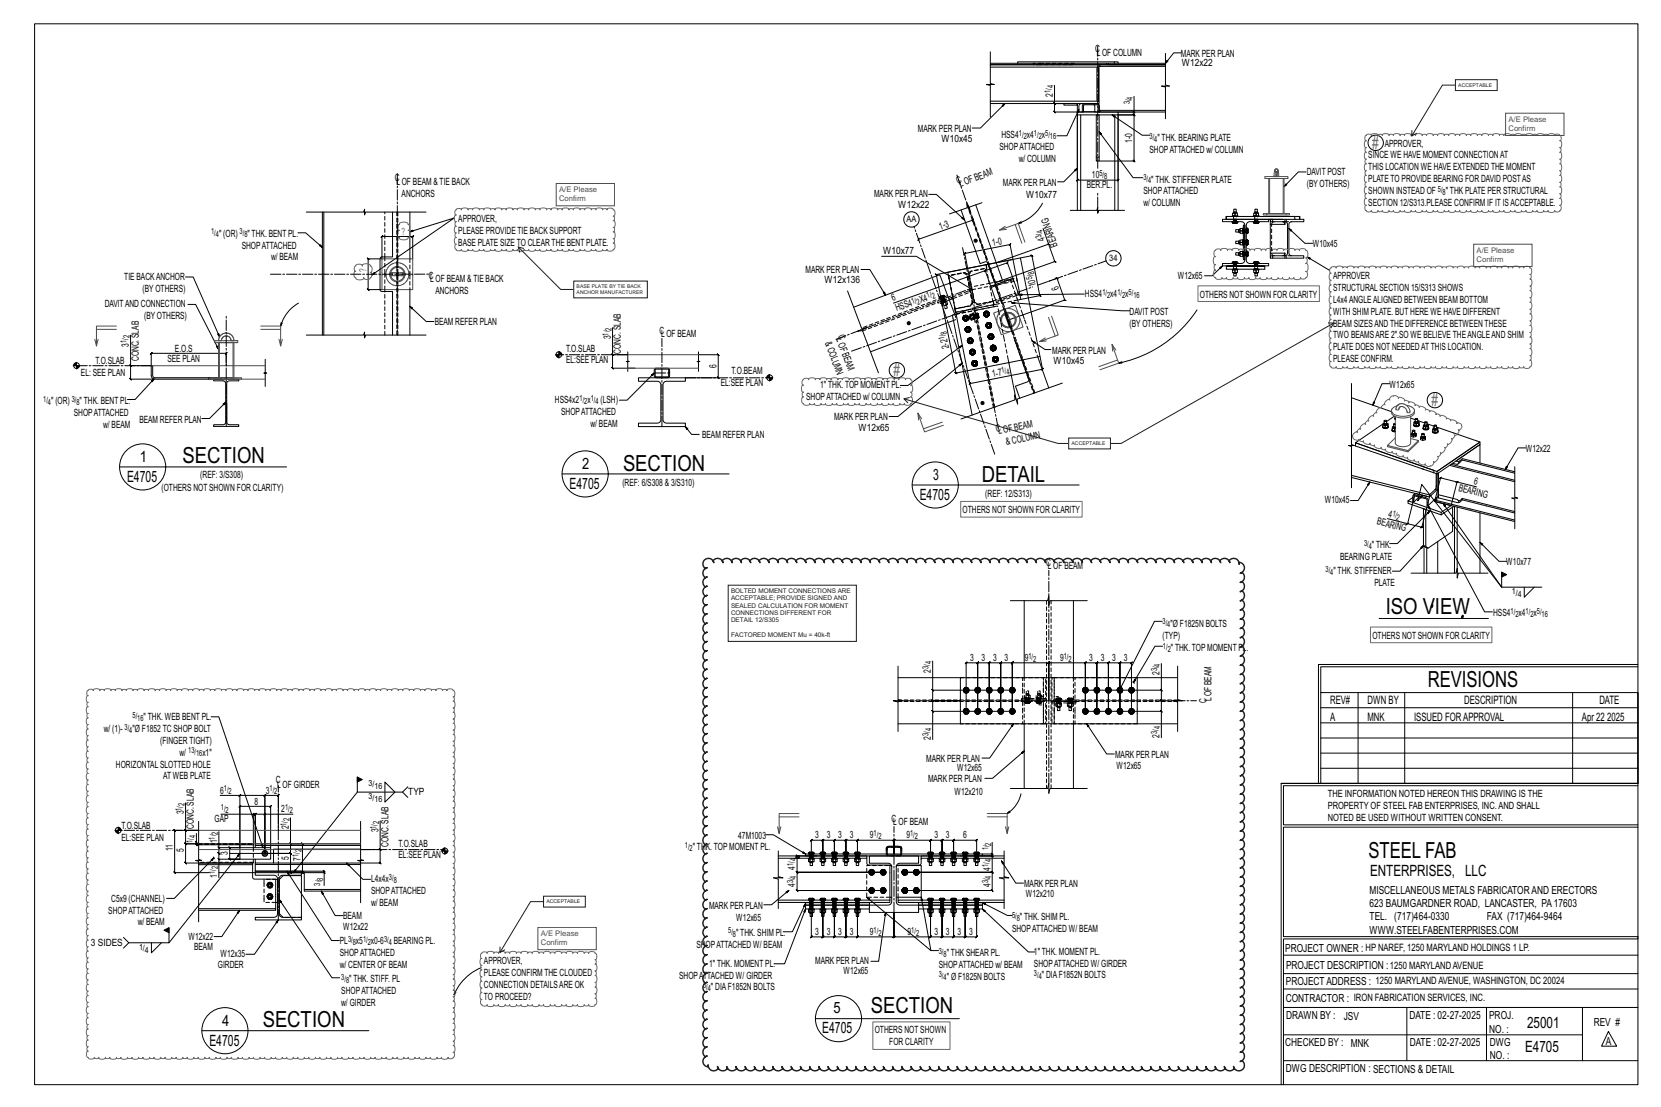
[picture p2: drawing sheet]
<svg xmlns="http://www.w3.org/2000/svg" width="914mm" height="610mm" viewBox="0 0 914 610" stroke-linecap="round" stroke-linejoin="round" font-family="sans-serif">
<defs><g id="words">
<g font-size="12.2">
<text x="101" y="255">SECTION</text>
<text x="343" y="259">SECTION</text>
<text x="541" y="265">DETAIL</text>
<text x="763" y="338">ISO VIEW</text>
<text x="786" y="378">REVISIONS</text>
<text x="753" y="472">STEEL FAB</text>
<text x="479" y="558">SECTION</text>
<text x="145" y="566">SECTION</text>
</g>
<g font-size="9.8" fill="#686868">
<text x="755" y="82">#</text>
<text x="492" y="207">#</text>
<text x="788" y="224">#</text>
</g>
<g font-size="8.6">
<text x="77" y="254">1</text>
<text x="321" y="258">2</text>
<text x="70" y="266">E4705</text>
<text x="314" y="269">E4705</text>
<text x="514" y="264">3</text>
<text x="506" y="275">E4705</text>
<text x="754" y="483">ENTERPRISES, LLC</text>
<text x="459" y="558">5</text>
<text x="122" y="565">4</text>
<text x="453" y="569">E4705</text>
<text x="841" y="566">25001</text>
<text x="115" y="576">E4705</text>
<text x="840" y="579">E4705</text>
</g>
<g font-size="6.4">
<text x="732" y="388">REV#</text>
<text x="753" y="388">DWN BY</text>
<text x="806" y="388">DESCRIPTION</text>
<text x="880" y="388">DATE</text>
<text x="732" y="397">A</text>
<text x="753" y="397">MNK</text>
<text x="778" y="397">ISSUED FORAPPROVAL</text>
<text x="871" y="397">Apr 22</text>
<text x="885" y="397">2025</text>
</g>
<g font-size="6.1">
<text x="754" y="492">MISCELLANEOUS METALS FABRICATORAND ERECTORS</text>
<text x="754" y="500">623 BAUMGARDNER ROAD, LANCASTER, PA17603</text>
<text x="754" y="507">TEL. (717)464-0330</text>
<text x="819" y="507">FAX (717)464-9464</text>
<text x="754" y="514">WWW.STEELFABENTERPRISES.COM</text>
<text x="708" y="524">PROJECT OWNER : HP NAREF, 1250 MARYLAND HOLDINGS 1 LP.</text>
<text x="708" y="534">PROJECT DESCRIPTION :1250 MARYLANDAVENUE</text>
<text x="708" y="543">PROJECTADDRESS : 1250 MARYLANDAVENUE, WASHINGTON, DC 20024</text>
<text x="708" y="552">CONTRACTOR : IRON FABRICATION SERVICES, INC.</text>
<text x="708" y="561">DRAWN BY :</text>
<text x="740" y="561">JSV</text>
<text x="776" y="561">DATE : 02-27-2025</text>
<text x="820" y="561">PROJ.</text>
<text x="820" y="569">NO. :</text>
<text x="877" y="565">REV #</text>
<text x="708" y="576">CHECKED BY : MNK</text>
<text x="776" y="576">DATE :02-27-2025</text>
<text x="820" y="576">DWG</text>
<text x="884" y="576">A</text>
<text x="820" y="583">NO. :</text>
<text x="708" y="590">DWG DESCRIPTION : SECTIONS &amp; DETAIL</text>
</g>
<g font-size="5.5">
<text x="603" y="29">C</text>
<text x="604" y="31">L</text>
<text x="607" y="31">OF COLUMN</text>
<text x="650" y="31">MARK PER PLAN</text>
<text x="651" y="36">W12x22</text>
<text x="580" y="53" transform="rotate(-90 580 53)">2</text>
<text x="505" y="73">MARK PER PLAN</text>
<text x="551" y="76">HSS4</text>
<text x="565" y="76">x4</text>
<text x="574" y="76">x</text>
<text x="637" y="78">&quot; THK. BEARING PLATE</text>
<text x="518" y="78">W10x45</text>
<text x="550" y="83">SHOPATTACHED</text>
<text x="623" y="79" transform="rotate(-90 623 79)">1-0</text>
<text x="762" y="81">APPROVER,</text>
<text x="561" y="89">w/ COLUMN</text>
<text x="633" y="84">SHOPATTACHED w/ COLUMN</text>
<text x="753" y="87">SINCE WE HAVE MOMENT CONNECTIONAT</text>
<text x="753" y="94">THIS LOCATION WE HAVE EXTENDED THE MOMENT</text>
<text x="217" y="100">C</text>
<text x="527" y="101" transform="rotate(-21 527 101)">C</text>
<text x="601" y="98">10</text>
<text x="634" y="101">&quot; THK. STIFFENER PLATE</text>
<text x="719" y="97">DAVIT POST</text>
<text x="753" y="100">PLATETO PROVIDE BEARING FOR DAVID POSTAS</text>
<text x="218" y="102">L</text>
<text x="221" y="102">OF BEAM &amp;TIE BACK</text>
<text x="529" y="103" transform="rotate(-21 529 103)">LOFBEAM</text>
<text x="552" y="103">MARK PER PLAN</text>
<text x="598" y="104">BER.PL.</text>
<text x="629" y="107">SHOPATTACHED</text>
<text x="719" y="103">(BYOTHERS)</text>
<text x="753" y="107">SHOWN INSTEAD OF</text>
<text x="796" y="107">&quot; THK PLATE PER STRUCTURAL</text>
<text x="221" y="109">ANCHORS</text>
<text x="481" y="109">MARK PER PLAN</text>
<text x="565" y="109">W10x77</text>
<text x="629" y="114">w/ COLUMN</text>
<text x="753" y="113">SECTION 12/S313.PLEASE CONFIRM IF IT ISACCEPTABLE.</text>
<text x="495" y="115">W12x22</text>
<text x="252" y="122">APPROVER,</text>
<text x="121" y="130">&quot; (OR)</text>
<text x="136" y="130">&quot; THK. BENT PL.</text>
<text x="252" y="129">PLEASE PROVIDETIE BACK SUPPORT</text>
<text x="518" y="126" transform="rotate(-20 518 126)">1-3</text>
<text x="133" y="137">SHOPATTACHED</text>
<text x="252" y="135">BASE PLATE SIZETO CLEAR THE BENT PLATE.</text>
<text x="547" y="136" transform="rotate(-11 547 136)">1-0</text>
<text x="575" y="132" transform="rotate(-110 575 132)">4</text>
<text x="582" y="135" transform="rotate(-110 582 135)">BEARING</text>
<text x="723" y="136">W10x45</text>
<text x="149" y="143">w/ BEAM</text>
<text x="486" y="140">W10x77</text>
<text x="68" y="154">TIE BACKANCHOR</text>
<text x="236" y="153">C</text>
<text x="237" y="155">LOF BEAM &amp;TIE BACK</text>
<text x="443" y="150">MARK PER PLAN</text>
<text x="454" y="156">W12x136</text>
<text x="648" y="154">W12x65</text>
<text x="734" y="154">APPROVER</text>
<text x="78" y="161">(BYOTHERS)</text>
<text x="240" y="162">ANCHORS</text>
<text x="570" y="158" transform="rotate(-101 570 158)">10</text>
<text x="583" y="159" transform="rotate(-110 583 159)">6</text>
<text x="734" y="160">STRUCTURALSECTION 15/S313 SHOWS</text>
<text x="492" y="166" transform="rotate(-20 492 166)">6</text>
<text x="597" y="164">HSS4</text>
<text x="611" y="164">x4</text>
<text x="619" y="164">x</text>
<text x="661" y="164">OTHERS NOT SHOWN FOR CLARITY</text>
<text x="734" y="167">L4x4ANGLEALIGNED BETWEEN BEAM BOTTOM</text>
<text x="58" y="169">DAVITAND CONNECTION</text>
<text x="494" y="172" transform="rotate(-20 494 172)">HSS4 X4</text>
<text x="622" y="173">DAVIT POST</text>
<text x="734" y="173">WITH SHIM PLATE. BUT HERE WE HAVE DIFFERENT</text>
<text x="79" y="176">(BYOTHERS)</text>
<text x="239" y="179">BEAM REFER PLAN</text>
<text x="622" y="180">(BYOTHERS)</text>
<text x="734" y="180">BEAM SIZESAND THE DIFFERENCE BETWEEN THESE</text>
<text x="363" y="184">C</text>
<text x="364" y="185">LOF BEAM</text>
<text x="461" y="185" transform="rotate(69 461 185)">C</text>
<text x="71" y="191" transform="rotate(-90 71 191)">3</text>
<text x="336" y="187" transform="rotate(-90 336 187)">3</text>
<text x="454" y="189" transform="rotate(69 454 189)">&amp;COLUMN</text>
<text x="460" y="187" transform="rotate(69 460 187)">LOFBEAM</text>
<text x="522" y="192" transform="rotate(-101 522 192)">2-2</text>
<text x="734" y="186">TWO BEAMSARE 2&quot;.SO WE BELIEVETHEANGLEAND SHIM</text>
<text x="96" y="194">E.O.S</text>
<text x="312" y="194">T.O.SLAB</text>
<text x="342" y="195" transform="rotate(-90 342 195)">CONC. SLAB</text>
<text x="579" y="195">MARK PER PLAN</text>
<text x="734" y="193">PLATE DOES NOT NEEDEDATTHIS LOCATION.</text>
<text x="53" y="200">T.O.SLAB</text>
<text x="76" y="199" transform="rotate(-90 76 199)">CONC. SLAB</text>
<text x="92" y="199">SEE PLAN</text>
<text x="312" y="200">EL:SEE PLAN</text>
<text x="394" y="202" transform="rotate(-90 394 202)">6</text>
<text x="580" y="200">W10x45</text>
<text x="734" y="199">PLEASE CONFIRM.</text>
<text x="45" y="207">EL: SEE PLAN</text>
<text x="403" y="206">T.O.BEAM</text>
<text x="547" y="208" transform="rotate(-11 547 208)">1-7</text>
<text x="397" y="213">EL:SEE PLAN</text>
<text x="452" y="214">1&quot; THK. TOPMOMENT PL.</text>
<text x="765" y="213">W12x65</text>
<text x="444" y="220">SHOPATTACHED w/ COLUMN</text>
<text x="28" y="222">&quot; (OR)</text>
<text x="44" y="222">&quot; THK. BENT PL.</text>
<text x="306" y="222">HSS4x2</text>
<text x="323" y="222">x</text>
<text x="331" y="222">(LSH)</text>
<text x="41" y="229">SHOPATTACHED</text>
<text x="77" y="233">BEAM REFER PLAN</text>
<text x="309" y="229">SHOPATTACHED</text>
<text x="459" y="231">MARK PER PLAN</text>
<text x="57" y="235">w/ BEAM</text>
<text x="325" y="235">w/ BEAM</text>
<text x="473" y="237">W12x65</text>
<text x="549" y="238" transform="rotate(-11 549 238)">C</text>
<text x="550" y="239" transform="rotate(-11 550 239)">LOFBEAM</text>
<text x="387" y="241">BEAM REFER PLAN</text>
<text x="554" y="245" transform="rotate(-11 554 245)">&amp;COLUMN</text>
<text x="840" y="249">W12x22</text>
<text x="110" y="263">(REF: 3/S308)</text>
<text x="343" y="268">(REF: 6/S308 &amp; 3/S310)</text>
<text x="811" y="267" transform="rotate(14 811 267)">6</text>
<text x="89" y="270">(OTHERS NOT SHOWN FOR CLARITY)</text>
<text x="542" y="274">(REF: 12/S313)</text>
<text x="803" y="270" transform="rotate(14 803 270)">BEARING</text>
<text x="729" y="277">W10x45</text>
<text x="530" y="283">OTHERS NOT SHOWN FOR CLARITY</text>
<text x="764" y="285" transform="rotate(14 764 285)">4</text>
<text x="758" y="289" transform="rotate(14 758 289)">BEARING</text>
<text x="755" y="302">&quot; THK.</text>
<text x="576" y="312">C</text>
<text x="738" y="308">BEARING PLATE</text>
<text x="829" y="311">W10x77</text>
<text x="577" y="313">LOF BEAM</text>
<text x="734" y="316">&quot; THK. STIFFENER</text>
<text x="757" y="323">PLATE</text>
<text x="822" y="339">HSS4</text>
<text x="836" y="339">x4</text>
<text x="844" y="339">x</text>
<text x="644" y="345">&quot;Ø F1825N BOLTS</text>
<text x="640" y="352">(TYP)</text>
<text x="756" y="352">OTHERS NOT SHOWN FOR CLARITY</text>
<text x="645" y="358">&quot; THK. TOPMOMENT PL.</text>
<text x="534" y="364">3</text>
<text x="540" y="364">3</text>
<text x="547" y="364">3</text>
<text x="553" y="364">3</text>
<text x="564" y="364">9</text>
<text x="584" y="364">9</text>
<text x="600" y="364">3</text>
<text x="606" y="364">3</text>
<text x="612" y="364">3</text>
<text x="619" y="364">3</text>
<text x="512" y="370" transform="rotate(-90 512 370)">2</text>
<text x="638" y="372" transform="rotate(-90 638 372)">2</text>
<text x="664" y="387" transform="rotate(-90 664 387)">C</text>
<text x="667" y="386" transform="rotate(-90 667 386)">LOF BEAM</text>
<text x="79" y="397">&quot; THK. WEB BENT PL.</text>
<text x="57" y="403">w/ (1)-</text>
<text x="73" y="403">&quot;Ø F1852 TC SHOPBOLT</text>
<text x="512" y="407" transform="rotate(-90 512 407)">2</text>
<text x="638" y="406" transform="rotate(-90 638 406)">2</text>
<text x="88" y="410">(FINGER TIGHT)</text>
<text x="99" y="416">w/</text>
<text x="111" y="416">x1&quot;</text>
<text x="510" y="420">MARK PER PLAN</text>
<text x="614" y="417">MARK PER PLAN</text>
<text x="64" y="423">HORIZONTALSLOTTED HOLE</text>
<text x="527" y="425">W12x65</text>
<text x="615" y="423">W12x65</text>
<text x="90" y="429">AT WEB PLATE</text>
<text x="152" y="431">C</text>
<text x="511" y="431">MARK PER PLAN</text>
<text x="121" y="437">6</text>
<text x="146" y="437">3</text>
<text x="153" y="434">L</text>
<text x="156" y="434">OF GIRDER</text>
<text x="225" y="438">TYP</text>
<text x="525" y="438">W12x210</text>
<text x="140" y="443">8</text>
<text x="731" y="439">THE INFORMATION NOTED HEREON THIS DRAWING IS THE</text>
<text x="101" y="449" transform="rotate(-90 101 449)">3</text>
<text x="155" y="447">2</text>
<text x="731" y="445">PROPERTY OF STEEL FAB ENTERPRISES, INC.AND SHALL</text>
<text x="118" y="453">GAP</text>
<text x="491" y="453">C</text>
<text x="492" y="454">LOF BEAM</text>
<text x="731" y="452">NOTED BE USED WITHOUT WRITTEN CONSENT.</text>
<text x="67" y="456">T.O.SLAB</text>
<text x="107" y="456" transform="rotate(-90 107 456)">CONC. SLAB</text>
<text x="159" y="457" transform="rotate(-90 159 457)">2</text>
<text x="208" y="458" transform="rotate(-90 208 458)">3</text>
<text x="406" y="462">47M1003</text>
<text x="449" y="462">3</text>
<text x="455" y="462">3</text>
<text x="461" y="462">3</text>
<text x="468" y="462">3</text>
<text x="479" y="462">9</text>
<text x="499" y="462">9</text>
<text x="514" y="462">3</text>
<text x="521" y="462">3</text>
<text x="530" y="462">6</text>
<text x="67" y="463">EL:SEE PLAN</text>
<text x="119" y="464" transform="rotate(-90 119 464)">1</text>
<text x="214" y="466" transform="rotate(-90 214 466)">CONC. SLAB</text>
<text x="219" y="466">T.O.SLAB</text>
<text x="95" y="469" transform="rotate(-90 95 469)">11</text>
<text x="101" y="469" transform="rotate(-90 101 469)">5</text>
<text x="125" y="471" transform="rotate(-90 125 471)">3</text>
<text x="159" y="473" transform="rotate(-90 159 473)">5</text>
<text x="219" y="473">EL:SEE PLAN</text>
<text x="381" y="468">&quot; THK. TOPMOMENT PL.</text>
<text x="166" y="474" transform="rotate(-90 166 474)">7</text>
<text x="438" y="479" transform="rotate(-90 438 479)">4</text>
<text x="545" y="480" transform="rotate(-90 545 480)">4</text>
<text x="119" y="483" transform="rotate(-90 119 483)">1</text>
<text x="204" y="486">L4x4x</text>
<text x="438" y="489" transform="rotate(-90 438 489)">4</text>
<text x="545" y="489" transform="rotate(-90 545 489)">4</text>
<text x="564" y="489">MARK PER PLAN</text>
<text x="61" y="497">C5x9 (CHANNEL)</text>
<text x="204" y="492">SHOPATTACHED</text>
<text x="565" y="494">W12x210</text>
<text x="60" y="503">SHOPATTACHED</text>
<text x="204" y="499">w/ BEAM</text>
<text x="390" y="501">MARK PER PLAN</text>
<text x="76" y="510">w/ BEAM</text>
<text x="189" y="506">BEAM</text>
<text x="405" y="507">W12x65</text>
<text x="562" y="507">&quot; THK. SHIM PL.</text>
<text x="189" y="512">W12x22</text>
<text x="405" y="515">&quot; THK. SHIM PL.</text>
<text x="449" y="515">3</text>
<text x="455" y="515">3</text>
<text x="461" y="515">3</text>
<text x="468" y="515">3</text>
<text x="479" y="515">9</text>
<text x="500" y="515">9</text>
<text x="514" y="515">3</text>
<text x="521" y="515">3</text>
<text x="527" y="515">3</text>
<text x="533" y="515">3</text>
<text x="557" y="513">SHOPATTACHED W/ BEAM</text>
<text x="50" y="521">3 SIDES</text>
<text x="104" y="518">W12x22</text>
<text x="187" y="520">PL</text>
<text x="196" y="520">x5</text>
<text x="204" y="520">x0-6</text>
<text x="217" y="520">BEARING PL.</text>
<text x="383" y="522">SHOPATTACHED W/ BEAM</text>
<text x="107" y="523">BEAM</text>
<text x="121" y="527">W12x35</text>
<text x="187" y="526">SHOPATTACHED</text>
<text x="521" y="526">&quot; THK SHEAR PL.</text>
<text x="569" y="526">1&quot; THK. MOMENT PL.</text>
<text x="120" y="533">GIRDER</text>
<text x="187" y="533">w/ CENTER OF BEAM</text>
<text x="266" y="531">APPROVER,</text>
<text x="390" y="532">1&quot; THK. MOMENT PL.</text>
<text x="449" y="531">MARK PER PLAN</text>
<text x="517" y="533">SHOPATTACHED w/ BEAM</text>
<text x="569" y="532">SHOPATTACHED W/ GIRDER</text>
<text x="266" y="538">PLEASE CONFIRMTHE CLOUDED</text>
<text x="374" y="539">SHOPATTACHED W/ GIRDER</text>
<text x="464" y="536">W12x65</text>
<text x="521" y="540">&quot; Ø F1825N BOLTS</text>
<text x="574" y="539">&quot; DIAF1852N BOLTS</text>
<text x="192" y="541">&quot; THK. STIFF. PL</text>
<text x="266" y="544">CONNECTION DETAILSARE OK</text>
<text x="391" y="545">&quot; DIAF1852N BOLTS</text>
<text x="188" y="547">SHOPATTACHED</text>
<text x="266" y="551">TO PROCEED?</text>
<text x="188" y="554">w/ GIRDER</text>
<text x="482" y="569">OTHERS NOT SHOWN</text>
<text x="490" y="575">FOR CLARITY</text>
</g>
<g font-size="5.5" fill="#686868">
<text x="221" y="129">?</text>
<text x="202" y="150" transform="rotate(-90 202 150)">?</text>
</g>
<g font-size="4.9">
<text x="499" y="122">AA</text>
<text x="611" y="144">34</text>
</g>
<g font-size="4.7">
<text x="578" y="51" transform="rotate(-90 578 51)">1/</text>
<text x="580" y="49" transform="rotate(-90 580 49)">4</text>
<text x="622" y="57" transform="rotate(-90 622 57)">3/</text>
<text x="624" y="55" transform="rotate(-90 624 55)">4</text>
<text x="561" y="75">1/</text>
<text x="564" y="77">2</text>
<text x="569" y="75">1/</text>
<text x="572" y="77">2</text>
<text x="575" y="75">5/</text>
<text x="578" y="77">16</text>
<text x="633" y="76">3/</text>
<text x="635" y="78">4</text>
<text x="605" y="97">5/</text>
<text x="608" y="99">8</text>
<text x="629" y="99">3/</text>
<text x="632" y="101">4</text>
<text x="792" y="106">5/</text>
<text x="794" y="107">8</text>
<text x="116" y="129">1/</text>
<text x="119" y="131">4</text>
<text x="132" y="129">3/</text>
<text x="135" y="131">8</text>
<text x="574" y="131" transform="rotate(-110 574 131)">3/</text>
<text x="574" y="128" transform="rotate(-110 574 128)">4</text>
<text x="568" y="154" transform="rotate(-101 568 154)">5/</text>
<text x="570" y="151" transform="rotate(-101 570 151)">8</text>
<text x="502" y="167" transform="rotate(-20 502 167)">1/</text>
<text x="505" y="168" transform="rotate(-20 505 168)">2</text>
<text x="511" y="164" transform="rotate(-20 511 164)">1/</text>
<text x="514" y="165" transform="rotate(-20 514 165)">2</text>
<text x="607" y="162">1/</text>
<text x="609" y="164">2</text>
<text x="615" y="162">1/</text>
<text x="618" y="164">2</text>
<text x="621" y="162">5/</text>
<text x="624" y="164">16</text>
<text x="335" y="185" transform="rotate(-90 335 185)">1/</text>
<text x="337" y="182" transform="rotate(-90 337 182)">2</text>
<text x="521" y="184" transform="rotate(-101 521 184)">8</text>
<text x="70" y="189" transform="rotate(-90 70 189)">1/</text>
<text x="71" y="186" transform="rotate(-90 71 186)">2</text>
<text x="520" y="187" transform="rotate(-101 520 187)">1/</text>
<text x="552" y="205" transform="rotate(-11 552 205)">1/</text>
<text x="554" y="207" transform="rotate(-11 554 207)">4</text>
<text x="24" y="221">1/</text>
<text x="39" y="221">3/</text>
<text x="319" y="221">1/</text>
<text x="325" y="221">1/</text>
<text x="26" y="223">4</text>
<text x="42" y="223">8</text>
<text x="322" y="223">2</text>
<text x="328" y="223">4</text>
<text x="766" y="284" transform="rotate(14 766 284)">1/</text>
<text x="768" y="286" transform="rotate(14 768 286)">2</text>
<text x="751" y="301">3/</text>
<text x="754" y="302">4</text>
<text x="730" y="315">3/</text>
<text x="732" y="317">4</text>
<text x="832" y="327">1/</text>
<text x="836" y="329">4</text>
<text x="832" y="338">1/</text>
<text x="834" y="340">2</text>
<text x="840" y="338">1/</text>
<text x="842" y="340">2</text>
<text x="846" y="338">5/</text>
<text x="849" y="340">16</text>
<text x="640" y="344">3/</text>
<text x="643" y="346">4</text>
<text x="640" y="357">1/</text>
<text x="643" y="359">2</text>
<text x="513" y="366" transform="rotate(-90 513 366)">4</text>
<text x="566" y="363">1/</text>
<text x="569" y="364">2</text>
<text x="586" y="363">1/</text>
<text x="588" y="364">2</text>
<text x="511" y="368" transform="rotate(-90 511 368)">3/</text>
<text x="637" y="370" transform="rotate(-90 637 370)">3/</text>
<text x="639" y="367" transform="rotate(-90 639 367)">4</text>
<text x="73" y="395">5/</text>
<text x="69" y="402">3/</text>
<text x="76" y="397">16</text>
<text x="639" y="402" transform="rotate(-90 639 402)">4</text>
<text x="71" y="404">4</text>
<text x="511" y="405" transform="rotate(-90 511 405)">3/</text>
<text x="513" y="403" transform="rotate(-90 513 403)">4</text>
<text x="637" y="404" transform="rotate(-90 637 404)">3/</text>
<text x="104" y="415">13/</text>
<text x="108" y="417">16</text>
<text x="123" y="436">1/</text>
<text x="126" y="437">2</text>
<text x="148" y="436">1/</text>
<text x="151" y="437">2</text>
<text x="203" y="433">3/</text>
<text x="206" y="434">16</text>
<text x="102" y="444" transform="rotate(-90 102 444)">2</text>
<text x="203" y="440">3/</text>
<text x="206" y="442">16</text>
<text x="100" y="446" transform="rotate(-90 100 446)">1/</text>
<text x="122" y="446">1/</text>
<text x="124" y="448">2</text>
<text x="157" y="446">1/</text>
<text x="160" y="448">2</text>
<text x="158" y="455" transform="rotate(-90 158 455)">1/</text>
<text x="159" y="452" transform="rotate(-90 159 452)">2</text>
<text x="209" y="454" transform="rotate(-90 209 454)">2</text>
<text x="108" y="461" transform="rotate(-90 108 461)">4</text>
<text x="120" y="460" transform="rotate(-90 120 460)">2</text>
<text x="207" y="456" transform="rotate(-90 207 456)">1/</text>
<text x="481" y="460">1/</text>
<text x="501" y="460">1/</text>
<text x="106" y="464" transform="rotate(-90 106 464)">1/</text>
<text x="118" y="462" transform="rotate(-90 118 462)">1/</text>
<text x="377" y="467">1/</text>
<text x="484" y="462">2</text>
<text x="504" y="462">2</text>
<text x="546" y="466" transform="rotate(-90 546 466)">2</text>
<text x="164" y="472" transform="rotate(-90 164 472)">1/</text>
<text x="166" y="469" transform="rotate(-90 166 469)">2</text>
<text x="380" y="469">2</text>
<text x="544" y="468" transform="rotate(-90 544 468)">1/</text>
<text x="120" y="479" transform="rotate(-90 120 479)">2</text>
<text x="437" y="477" transform="rotate(-90 437 477)">1/</text>
<text x="438" y="474" transform="rotate(-90 438 474)">4</text>
<text x="544" y="477" transform="rotate(-90 544 477)">1/</text>
<text x="546" y="475" transform="rotate(-90 546 475)">4</text>
<text x="118" y="481" transform="rotate(-90 118 481)">1/</text>
<text x="178" y="485" transform="rotate(-90 178 485)">8</text>
<text x="214" y="485">3/</text>
<text x="438" y="484" transform="rotate(-90 438 484)">4</text>
<text x="546" y="484" transform="rotate(-90 546 484)">4</text>
<text x="176" y="488" transform="rotate(-90 176 488)">3/</text>
<text x="217" y="486">8</text>
<text x="437" y="487" transform="rotate(-90 437 487)">3/</text>
<text x="544" y="487" transform="rotate(-90 544 487)">3/</text>
<text x="557" y="505">5/</text>
<text x="560" y="507">8</text>
<text x="401" y="514">5/</text>
<text x="403" y="516">8</text>
<text x="481" y="514">1/</text>
<text x="484" y="515">2</text>
<text x="502" y="514">1/</text>
<text x="504" y="515">2</text>
<text x="192" y="519">3/</text>
<text x="194" y="520">8</text>
<text x="200" y="519">1/</text>
<text x="202" y="520">2</text>
<text x="211" y="519">3/</text>
<text x="214" y="520">4</text>
<text x="77" y="523">1/</text>
<text x="80" y="525">4</text>
<text x="517" y="525">3/</text>
<text x="519" y="527">8</text>
<text x="188" y="540">3/</text>
<text x="517" y="538">3/</text>
<text x="519" y="540">4</text>
<text x="569" y="538">3/</text>
<text x="572" y="539">4</text>
<text x="191" y="541">8</text>
<text x="387" y="544">3/</text>
<text x="390" y="546">4</text>
</g>
<g font-size="4.2" fill="#4b4b4b">
<text x="830" y="67">A/E Please</text>
<text x="830" y="72">Confirm</text>
<text x="308" y="106">A/E Please</text>
<text x="308" y="111">Confirm</text>
<text x="813" y="139">A/E Please</text>
<text x="813" y="144">Confirm</text>
<text x="298" y="516">A/E Please</text>
<text x="298" y="520">Confirm</text>
</g>
<g font-size="3.5" fill="#1c1c1c">
<text x="402" y="326">BOLTED MOMENT CONNECTIONS ARE</text>
<text x="402" y="331">ACCEPTABLE; PROVIDE SIGNED AND</text>
<text x="402" y="335">SEALED CALCULATION FOR MOMENT</text>
<text x="402" y="339">CONNECTIONS DIFFERENT FOR</text>
<text x="402" y="343">DETAIL 12/S305</text>
<text x="402" y="351">FACTORED MOMENT Mu = 40k-ft</text>
</g>
<g font-size="2.8" fill="#1c1c1c">
<text x="803" y="48">ACCEPTABLE</text>
<text x="317" y="159">BASE PLATE BY TIE BACK</text>
<text x="317" y="162">ANCHOR MANUFACTURER</text>
<text x="590" y="245">ACCEPTABLE</text>
<text x="301" y="497">ACCEPTABLE</text>
</g>
</g></defs>
<g fill="none" stroke="#000" stroke-width=".55">
<path d="M19 13h883v584h-883zM545 29v17l2 1h-4h2v18M545 35h64v1h-64h60v1h-60M604 37v19M605 37v19M605 37v19v-18M605 36h.1M605 37h.1M610 35v1h-1M610 36h32h-37v1h37M613 35v-1h3v1M613 34h-53v1"/>
<path d="M642 29v18h2h-5l3 1v17M650 29h-4l-4 6v-2l1 1-1 1h-33M545 56h60v1h-60M553 57l-13 13h-5M580 57l1 1zM581 47v10h12M581 57v5l-1-1 1 1h12v-5v1h-7v-1M595 57h.1M597 57h-2l-1 1v4h2M602 58h1v4h2M605 57h.1M624 53v9h-8"/>
<path d="M593 62h23v1h-23zM594 60l-7 15h-5M595 63v53M596 62h7M604 63h1v24h-1zM605 73l19 25h5M605 62v-4h-1h-7l-1 4v-4l1-1h7l1 1v4M605 61h.1M612 63l17 11h4M614 63v53M624 61l1 1zM624 62v1l1 1-1-1h-8v36l-1 1 1-1h-23h1l-1 1v-1v-36v53"/>
<path d="M642 61h-37v1h37M593 93l-7 7h-4M604 87v2h1v-2M605 89h19h1l-1-1v1v-26l1 1-1-1h-8v53M719 95h-4l-8 8M169 117h31l1-2v3v-1h34M177 117v68M178 117v68M216 117v24h-6l-1 2v17l1 1h6v24M226 117v26M511 107h4l16 14M529 116l11 29 2-1h1l5 12"/>
<path d="M537 113l15 41M541 112l-7 2v3l-2-5v2l-9 4M574 112a23 23 0 0 1-13 11M589 116h15v-2v3l1-1h14M675 119v2M679 119h2zM679 119h.1M679 117v-2h2v2M680 119h1h-3h2v-2h1v2M680 117h-1v2M681 117h-2M681 117h.1"/>
<path d="M681 119h.1M691 119h1M691 117h1M691 117v-2h1v2M692 119h1h-3h2v-2h1v2M692 117h-2v2M692 119h.1M698 119h15v2h5v1h-7l-1 1v1v16l1 1h7v1h-17v-1M715 119l1 2M164 128h4l9 8M226 128l24-8-45 31M506 131l-1 1z"/>
<path d="M536 121l-1 1 1-1-30 11M561 123l1-1v1zM574 126l3 8-29 11M577 134l1 1zM577 134l4 10h-1h1l-33 12M673 121h25v1h-11l-1 2v20l2 1h10v1h-25v-1h11l1-2v-20l-2-1h-10zM678 122v1zM678 122l1 1M679 122v1h-1h1h-1M679 122h2zM679 123h2M679 122h1"/>
<path d="M680 123l1-1v1M680 122l-1 1M681 122v1M681 123h-1M682 126h-2v2h2M682 133h-2v1h2M682 139h-2v1h2M683 126h-1v2h1M683 133h-1v1h1M683 139h-1v2h1M683 127h1M683 133h1"/>
<path d="M683 140h1M684 126v3zM684 132v3zM684 138v3zM684 126h-1v2h1M684 132h-1v3h1M684 139h-1v2h1M684 124h1v19h-1zM686 128h1l-1 1M686 128h1M686 127l1 1M686 126l1 1"/>
<path d="M686 135l1-1-1 1M686 134h1M686 133l1 1M686 132l1 1M686 140l1 1M686 139l1 1M686 138l1 1M687 126h.1M687 132v1M687 138v1M687 126h-1v3h1M687 133l-1-1v3h1"/>
<path d="M687 139l-1-1v3h1M687 139h.1M690 122v1zM690 122l1 1M690 122h1v1h-1h1h-1M691 122h1zM691 123h2h-1M691 122h1M692 123l1-1-1 1M692 122l-1 1M693 122v1M693 123h-1"/>
<path d="M698 121h15M699 124v15M699 121v1h2v-1h-2v3h8v-1l-1-1M701 122h6l2 1v16l-1 1-1 1h-8v1M706 121h-31v-2h40v2M710 126l8 8h5M102 153h4l15 33M212 141v2M212 159v2M226 159v26M227 143v-13h1l-1 1v-1h-17h1l-1 1v-1v13h-7l-1-1 1 1v16h-1l1 1v-1h7M474 148h5l9 15"/>
<path d="M485 141h19l30 18M522 150l40-8 11 54-40 8zM542 149l13-4h-1l1-1v1l3 8M543 148l-1 2zM543 146l-28 5 1 1-1-1 11 54 1 1-1-1 7-1 1 7v1v-1l40-8v1v-1l-1-7M544 145l-1 1v2M545 145l13-2 4 22h-2M545 158l-3-9-50 18M545 158l4 9v-1M548 157l-3 1M558 143l-2-8v-1v1l-25 5 1-1-1 1 2 11M562 142l6-1-1-1 2 1h-1l4 22v-1l1 1h-1l-10 2"/>
<path d="M577 155l5-2h-1l2 1-1-1 4 12 1 1-1-1-31 11M673 146l-6 6h-4M675 146l21 1zM675 147v1h21v-1M678 145h.1M678 145l1-1-1 1h1M678 145h1M679 149v1h1M679 144v1h1M679 148h2zM679 145h2zM679 150h2"/>
<path d="M679 148h.1M679 144l1 1M679 150v2h2v-2M679 144l2 1v-1M680 149l1-1h-3l2 1v1h1v-1M680 144l1 1v-1M680 144l1 1M681 150h.1M681 148h.1M681 145h.1M687 141h-1M690 145h.1"/>
<path d="M690 145l1-1-1 1h1M690 149v1h2M691 144l-1 1h2M691 148h1zM691 145h1zM691 150h1M691 148h.1M691 144l1 1M691 150v2h1v-2M691 144l2 1-1-1M692 149l1-1h-3l2 1v1h1v-1M692 144l1 1-1-1"/>
<path d="M692 144l1 1M692 150h.1M692 148h.1M693 145h.1M706 141l1-1v-1h-8v3h2M720 142l12 7M103 168h5l12 24M155 178l-1 2zM164 167a21 21 0 0 0-10 13M226 169l9 8h4M467 160l7 21h3l-5 1h3l9 23M470 169l47-18 9 22"/>
<path d="M524 164h-2M524 165h-1M524 164v1l1-1M525 176l-46 18M526 170v2M526 173h-2l11 56M530 175l1-1h2v2l-1 1-2-1zM532 176h.1M542 172l1-1 1 1 1 1-2 1h-1zM543 179l1-1h1l1 2-1 1-2-1zM547 166v2l3-1M547 166v2"/>
<path d="M547 169h.1M553 170h.1M553 172l1 1M554 173h.1M554 173v1M554 174h.1M554 175l1 1M555 176h.1M555 177l1 3M557 167l65 4M559 163l2-1-3-9-10 4 3 8M597 162h-36"/>
<path d="M659 171a68 68 0 0 1-43 29M42 200l-1 1M42 200v3M72 185v16h11v-6l1-1-1 1h42h-1l1-1v1v6M146 198v7h1h-2l1 1v7M169 185h31l1-2v3v-1h34M306 195h4M306 196l1 1M306 195l2 2M307 195l1 1M308 195h.1M308 194l1 1"/>
<path d="M308 193v4M337 195l1 1zM337 180v15h9M337 195v8v-1l1 1h-1h9M346 194v5h-1h1v6M385 195h10l1 1-1-1v13l1 1-1-1h-18M385 194v5h-1h1v6M530 190l-30 22h-4M531 181l2-1h1v2l-1 1-1-1zM533 187l1-1 1 1 1 1-2 1h-1zM534 193l1-1 1 1 1 1-1 1h-2zM535 200l1-1h2v2l-1 1-2-1z"/>
<path d="M544 185l1-1h2v2l-1 1-2-1zM545 191l1-1 2 1v1l-1 1h-1zM547 197l1-1 1 1v1l-1 1h-1zM557 182h.1M559 187l7 22v1l-7 3 2 6M568 188l7 4h4M571 197l6 17M616 200l1-1 1 1zM40 201h4M42 201h-1M42 201h.1M42 201v1"/>
<path d="M43 201l-1 1M43 201l-1 2M44 201l-2 2M44 202l-2 1M71 201l1 1zM72 201v8l-1-1 1 1h13M83 201h1v6l1 1h37v1h-37l-2-2zM85 209l-11 11h-4M118 209h13v1h-5l-1 1v22l1 1h5v1h-13v-1h5l1-2v-21l-1-1h-5zM351 208h26v2h-10l-1 1-1 1v20l2 1h10v2h-26v-2h11l1-1 1-1v-20l-2-1h-11zM360 205l-15 15h-4M360 203h8a5 5 0 0 1 0 5h-7l-1-1z"/>
<path d="M361 203h7v4h-7zM422 208h4M423 206l-1 2M424 207l-1 1M424 207l-2 1M424 208h-1M424 206v4M424 208h.1M424 208v1M425 208l-1 1M425 208l-1 2M530 200l-36 29h-5"/>
<path d="M555 200l4 20M585 211l-25 9v2l-1-4v2l-30 11M744 211v34h2h-4l2 1v23M744 219l22 8M765 211h-4l-5 12M124 221l-9 9h-4M125 222v10M377 235l4 4h4M761 235a1.5 1.5 0 0 0 2 1 1.5 1.5 0 0 0 1-1M761 234h2v2l1-1M761 233l-15 11 45 16 24-17-24-8M762 233h-1v2l2 1"/>
<path d="M762 234h1M762 232h1v1M763 234h1v1M763 232h-1v1h1M763 234h.1M763 233h-1v1M763 234v-1h1v2M764 233v1zM764 235a1.6 1.6 0 0 1-1 1 1.6 1.6 0 0 1-2-1M766 237l2 1M766 236l1 1 1 1M766 236h2v2v-1"/>
<path d="M767 235v1M767 235l-1 2 2 1M767 236h1M767 235h.1M768 229l-5 3M768 230v1M768 229v2M768 238h.1M768 234h-1v1h1h-1v1M768 233l-1 1M768 236h.1M777 230l2 1"/>
<path d="M777 239l1 1v1l1-1M777 239h2M777 238v1v1l1 1M778 237h1v2h-1v-2h1M778 238l-1 1M778 234a1.5 1.5 0 0 0 2 1 1.5 1.5 0 0 0 1-1M778 233h2v2l1-1M779 238v1M779 238l1 1-1 1v-1l-1 1M779 239h-2M779 232l-1 2 2 1M779 231h1v1h-1v-1h1"/>
<path d="M780 239h-1zM780 232l4 1M780 232h1a.8 .8 0 0 1-1 1 .8 .8 0 0 1-1-1h2M781 232v1M781 234a1.6 1.6 0 0 1-1 1 1.6 1.6 0 0 1-2-1M781 232v2v-1h-1M783 239h1v1l-1 1v-1v-1h1M784 235a1.5 1.5 0 0 0 1 2 1.5 1.5 0 0 0 2-1M784 235h1v1h1M784 234v2h1M784 232l2 1v1h-1h-1v-2l2 1M784 234h.1"/>
<path d="M786 233l3 2M786 234a.8 .8 0 0 1-1 1 .8 .8 0 0 1-1-1h2M786 234v1M786 235a1.6 1.6 0 0 1-1 2 1.6 1.6 0 0 1-2-1M786 234v2v-1h-1M789 237a1.5 1.5 0 0 0 1 2 1.5 1.5 0 0 0 2-2M789 236l1 1v1h1M789 236h2M789 236v2h1M789 234h2v2h-1h-1v-2h2M789 236h.1M790 237h1v1l1-1"/>
<path d="M791 236h.1M791 236h-2M791 236h1v1M792 236l-1 1zM792 237a1.6 1.6 0 0 1-2 2 1.6 1.6 0 0 1-1-1M66 257h92M782 241l1 1v1l2-1M783 241h1M783 240h-1v2l1 1M783 240h.1M783 258h1M784 240v1"/>
<path d="M784 241h.1M784 240h1v2v-1l-2 1M784 240h-1v1M785 240v1zM798 256l36 9M799 256l35 8M800 255l2 1M802 254h.1M802 253l13-8v10M804 254l1-1 29 7M805 253l29 8M834 257v17h1h-3l2 1v16"/>
<path d="M840 247h-4l-7 11M309 261h92M502 267h92M744 262l43 11v1l-43-11M754 265l-6 11h-5M778 274l-3 2v1l18 7v-2l-18-6M778 273l1-1-4 16-11-2M780 272l6 1M781 274l-3 2v-3l8 2 1 5-1-2 31 59h5M783 273l-3 3 3-9 44 56-32-46M789 260v-1l-43-15v2l45 15 24-16v-2l-24 17v10l-4 4-4 16-1 1 1-1-8-2M791 261l-1 8-3 4"/>
<path d="M791 274l-5 4-1-3-6-2-1 1v2M792 261v12l-2 2M792 260v12l10 3 1 1 2-2v1M792 272v2l10 3h1l2-2 29 8M800 279v14l-14 9-1-1v-20l-1-1v20M800 279l-7 5M801 279v37M802 266l1-1zM802 265l-9-2h1l-2 1 1-1-3 13 9 2-6 4M802 279v39l1-2h16M803 276v1M805 274l29 8"/>
<path d="M813 268l-11-3-3 13M774 289l2-1zM787 281l-18 18h-4M791 298v18M815 299l10 10h4M815 282v34M834 286l-44-11v1l44 11M784 300l-13 15h-5M784 300l2 2M784 300l1 1M784 301v15M785 302v14"/>
<path d="M802 313v3h-25M827 315v8h22M556 331h21v-3v5l1-2h21M564 331v42M591 331v42M839 323v6l6-6M640 342h-4l-20 38M640 356h-4l-12 20M759 341h60M494 367v18l3 1h-5l2 1v16M494 373h35M513 380l1 1z"/>
<path d="M513 364v16h44M529 373h97v26h-97zM530 379l1 1M531 380v-1l-1 1 1 1v-1M531 379h.1M532 379h-1M532 379h1M532 379l1 1v1M533 379v1M537 379v1M537 380v-1v1v1v-1M538 379h-1"/>
<path d="M538 379h1M539 379l1 1v1M539 379h-1M539 379h1l-1 1M540 379v1M543 379l1 1M544 380l-1-1v1v1l1-1M544 379h-1M545 379h-1M545 379h1h-1M545 379l1 1v1M546 379v1"/>
<path d="M550 379v1M550 380v-1l-1 1 1 1v-1M550 379h.1M551 379h-1M551 379h1M551 379l1 1v1M552 379h-1M552 379v1M556 379v1M556 380v-1v1v1v-1M557 379h-1M557 379h.1"/>
<path d="M557 379h1M558 379l1 1v1M558 379h-1M558 379h1l-1 1M559 379v1M596 379v1M597 380l-1-1v1v1l1-1M597 379h-1M597 379h.1M597 379h1h1h-1M598 379l1 1v1M598 379h-1"/>
<path d="M599 379l-1 1M599 379v1M602 379l1 1M603 380v-1l-1 1 1 1v-1M603 379h.1M604 379h-1M604 379h1M604 379l1 1v1M605 379v1M609 379v1M609 380v-1v1v1v-1M610 379h-1"/>
<path d="M610 379h1M611 379l1 1v1M611 379h-1M611 379h1l-1 1M612 379v1M615 379l1 1M616 380l-1-1v1v1l1-1M616 379h-1M617 379h-1M617 379h1h-1M617 379l1 1v1M618 379l-1 1"/>
<path d="M618 379v1M621 379l1 1M622 380v-1l-1 1 1 1v-1M622 379h.1M623 379h-1M623 379h1M623 379l1 1v1M624 375v1M624 379v1M624 376h.1M626 373h22M639 380l1 1z"/>
<path d="M639 365v15h-42M648 367v18l3 1h-5l2 1v16M902 366h-176v65M902 367h-175v14M116 395h4l25 72M494 399h35M513 391l1 1zM513 380v6v-1l1 1h-1h16h-16v-1l1 1h-1v6M530 392h1M530 380h1M530 391l1 1M531 393h.1"/>
<path d="M531 381h.1M531 392h-1M531 380l-1 1M531 391l-1 1 1 1v-1M531 392l1 1M531 381l1 1M531 390v1M531 393h1M531 381h1M532 390l-1 1M532 391v-1l1 1M532 392v-27l-1 1 1-1h6v1l1-1h-1v27v-27v1l1-1h-1h7l-1 1 1-1v27v-27l-1 1 1-1h6l-1 1 1-1v27v-27l-1 1 1-1h6v1l1-1h-1v27v-27v1l1-1h-1h20v1l1-1h-1v21v-21v1l1-1h-1h20v1l1-1h-1v27v-27v1l1-1h-1h7l-1 1 1-1v27v-27l-1 1 1-1h6v1l1-1h-1v27v-27v1l1-1h-1h7l-1 1 1-1v27v-27l-1 1 1-1h6l-1 1 1-1v27"/>
<path d="M532 391l1 1M533 392v1h-1M533 381h-1M533 392v1M533 380v1M533 392l-1 1M533 380l-1 1M533 391h.1M533 391v1M537 392h.1M537 380h.1M537 391v1"/>
<path d="M537 381h1M537 393h1M537 380v1M537 391v1v1v-1M537 381l1 1M537 392l1 1M538 390l-1 1M538 381h1M538 393h1M538 391l1-1v1M539 391l1 1M539 390l-1 1"/>
<path d="M539 381h-1M539 392v1h-1M539 380l1 1h-1M539 392h1l-1 1M539 380v1M539 392v1M539 391h1h-1M540 391v1M543 392h1M543 380h1M543 391l1 1M543 393h1"/>
<path d="M543 381h1M544 392h-1M544 380l-1 1M544 391h-1v1v1l1-1M544 392l1 1M544 381l1 1M544 390l-1 1M544 393h1M544 381h1M545 390l-1 1M545 391v-1l1 1h-1M545 391l1 1"/>
<path d="M545 392l1 1h-1M545 381h1h-1M546 392v1M546 380v1M546 392l-1 1M546 380l-1 1M546 391h.1M546 391v1M549 392h1M549 380h1M550 391v1M550 381h.1"/>
<path d="M550 393h.1M550 380v1M550 392h.1M550 391l-1 1 1 1v-1M550 381l1 1M550 392l1 1M550 390v1M551 381h1M551 393h1M551 390l-1 1M551 391l1-1v1M551 391l1 1"/>
<path d="M552 390l-1 1M552 381h-1M552 392v1h-1M552 380v1M552 392v1M552 380l-1 1M552 392l-1 1M552 391h.1M552 391v1M556 392h.1M556 380h.1M556 391v1"/>
<path d="M556 393h1M556 381h1M556 380v1M556 391v1v1v-1M557 392v1M557 381v1M557 390l-1 1M557 393h1M557 381h1M557 390v1M557 391l1-1v1M557 392h-44v15"/>
<path d="M558 391l1 1M558 390l-1 1M558 392v1h-1M558 381h-1M558 398l-13 19h-4M558 392h1l-1 1M558 380l1 1h-1M558 392v1M558 380v1M558 391h1h-1M559 391v1M564 399v35"/>
<path d="M591 399v35M596 392h.1M596 380h.1M596 391v1M596 393h1M596 381h1M596 380v1M597 391h-1v1v1l1-1M597 392v1M597 381v1M597 390l-1 1M597 393h1"/>
<path d="M597 381h1M597 390v1M597 391l1-1 1 1h-1M597 392h42v14M598 391l1 1M598 390l-1 1M598 392l1 1h-1h-1M598 381h1h-1h-1M598 399l11 16h4M598 392h1v1M598 380l1 1M599 392l-1 1"/>
<path d="M599 380l-1 1M599 391h-1M599 391v1M602 392h1M602 380h1M602 391l1 1M603 381h.1M603 393h.1M603 380l-1 1M603 392h-1M603 391l-1 1 1 1v-1M603 381l1 1"/>
<path d="M603 392l1 1M603 390v1M603 381h1M603 393h1M604 390l-1 1M604 391v-1l1 1M604 391l1 1M605 381h-1M605 392v1h-1M605 380v1M605 392v1M605 380l-1 1"/>
<path d="M605 392l-1 1M605 391h.1M605 391v1M609 392h.1M609 380h.1M609 391v1M609 381h1M609 393h1M609 380v1M609 391v1v1v-1M609 381l1 1M609 392l1 1"/>
<path d="M610 390l-1 1M610 381h1M610 393h1M610 391l1-1v1M611 391l1 1M611 390l-1 1M611 381h-1M611 392v1h-1M611 380l1 1h-1M611 392h1l-1 1M611 380v1M611 392v1"/>
<path d="M611 391h1h-1M612 391v1M615 392h1M615 380h1M615 391l1 1M615 393h1M615 381h1M616 392h-1M616 380l-1 1M616 391h-1v1v1l1-1M616 392l1 1M616 381l1 1"/>
<path d="M616 390l-1 1M616 393h1M616 381h1M617 390l-1 1M617 391v-1l1 1h-1M617 391l1 1M617 392l1 1h-1M617 381h1h-1M617 392h1v1M617 380l1 1M618 392l-1 1M618 380l-1 1"/>
<path d="M618 391h-1M618 391v1M621 392h1M621 380h1M621 391l1 1M622 381h.1M622 393h.1M622 380l-1 1M622 392h-1M622 391l-1 1 1 1v-1M622 381l1 1M622 392l1 1"/>
<path d="M622 390v1M622 381h1M622 393h1M623 390l-1 1M623 391v-1l1 1M623 391l1 1M624 381h-1M624 392v1h-1M624 380v1M624 392v1M624 380l-1 1M624 392l-1 1"/>
<path d="M624 391h.1M624 391v1M626 399h22M639 391l1 1zM639 380v6v-1l1 1h-1v-1l1 1h-1v6M727 381h175v50h-175zM727 398h175M727 390h175M748 381v50M773 381v50M866 381v50M902 381v50"/>
<path d="M564 414l-18 15h-4M727 415h175M727 406h175M121 438h11v29h-6v-1l1 1h-1v6l1 1-1-1h6h-12v10M132 438v1l1-1zM132 438h14l-1 1 1-1v32M197 428v8h25l3-3M197 436l-35 45M212 431l5 5-5 6zM222 436l3 3M556 434h21v-2v5l1-3h21M562 437a17 17 0 0 1-8 11"/>
<path d="M705 431h197h-197v166M727 423h175M902 433h-195v21h195M63 457h4M64 458l1 1M64 457l1 2M64 457l1 1M65 457v1M65 457h.1M65 456l2 1M65 457h1M65 456l1 1"/>
<path d="M65 455v4M102 457l1 1zM102 442v15h7h-13l1 1-1-1v24v-1l1 1h-1h19M102 457v8v-1l1 1h-1h37M108 459v6h1h-7v-1l1 1h-1v10l1 1-1-1h7M109 452v21l2 1h-3h1v34M120 458v9h12v-23v1l1-1h-1h17l-1 1 1-1v23M122 448h17v17M139 448v1l1-1zM139 448h2l-1 1 1-1v17v-17l-1 1 1-1h5M146 448l-1 1zM153 457v-19h1l-1 1v-1h-7l-1 1 1-1v32h14l-1-1 1 1v11l-1-1 1 1h6v-1h-25v1h-21"/>
<path d="M160 450v15h7l-1-1 1 1v16l-1-1 1 1h-7M161 448h-15v22M199 452v21l1 1h-3h2v23M209 452v16h-10M421 460h5l17 10M556 447l-2 1zM902 455h-195v61h195v1h-195v80M108 463l1 1zM108 464v1l1 1-1-1h31v2M109 475h30v1h-30M117 472h1M118 472l-22 23h-4"/>
<path d="M118 472v1M120 466l1 1zM120 473l1 1zM120 467v3v-1l1 1-1-1 1 1h-1v3M126 470h20zM132 467h17v6h-17zM132 470l-39 49M139 476v7l1 1h12v16M139 473v2h-30M141 475v1h58M141 476v4h26l1 1v9M141 466v1"/>
<path d="M141 466h58M145 469h2v1v1h-2l-1-1zM158 480l25 38h4M159 464l1 1zM160 465v5l-1-1 1 1h-14M166 480h12v-1l1 1h-1v1M191 475l9 9h4M199 468h-48v7M199 465h-58v1M209 467l1 1zM209 468v7l1 1-1-1h-68v-2M243 469h4"/>
<path d="M245 467l-2 1M245 468l-1 1M245 467l-2 2M245 468v1M245 467v3M245 469h.1M246 469h-1M246 469l-1 1M428 471h49v2h-49M428 469v14h3h-5l2 1v16M445 473h3zM445 470h.1"/>
<path d="M445 473v2h1v-2M445 470l1-1-1 1h1M445 470h1M446 469v1h1M446 470h1M446 473h.1M446 469l1 1M446 475v2h1v-2M446 469l2 1-1-1M447 469l1 1v-1M447 473v-10h-1l1-1v1h6h-1l1-1v1v10v-10h-1l1-1v1h6l1-1-1 1v10v-10l1-1-1 1h7h-1l1-1v1v10v-10h-1l1-1v1h6l1-1-1 1v10v-10l1-1-1 1h20l1-1-1 1v7v-7l1-1-1 1h20l1-1-1 1v10v-10l1-1-1 1h7h-1l1-1v1v10v-10h-1l1-1v1h6h-1l1-1v1v10v-10h-1l1-1v1h13h-1l1-1v1v10M447 469l1 1"/>
<path d="M447 473v2h-1h1M447 473h.1M448 473v2h-1M448 470h.1M450 471h-11h-1l1 1v-1v9h-1l1 1v-1h48h-48h-1l1 1v-1v10h-1l1 1v-1h48M451 473h4zM451 470h1zM451 473v2h1v-2M452 470h.1M452 469v1M452 469l-1 1M452 469v1h1"/>
<path d="M452 470h2M452 473h.1M452 469l2 1M452 475v2h2v-2M453 469l1 1v-1M453 469l2 1M454 473v2h-2h3v-2M454 473h.1M455 470h-1M458 473h3zM458 470h.1M458 473v2h1v-2"/>
<path d="M458 469v1h1M458 469v1M459 470h1M459 473h.1M459 469l1 1M459 475v2h1v-2M459 469l1 1v-1M460 469l1 1M460 473v2h-1h1M460 473h.1M461 473v2h-1M461 470h-1"/>
<path d="M461 470h.1M464 470h.1M464 473v2h1v-2M464 470l1-1-1 1h1M464 470h1M465 469v1h1M465 475h1M465 470h1M465 473h.1M465 469l1 1M465 475v2h1v-2M465 473h-1h3"/>
<path d="M465 473h2M465 469l2 1-1-1M466 469l1 1v-1M466 469l1 1M466 473v2h-1M466 473h.1M467 473v2h-1M467 470h.1M470 473h4zM471 470h.1M471 473v2v-2M471 470v-1v1"/>
<path d="M471 469v1h1M471 470h2M471 473h.1M471 469l2 1M471 475v2h2v-2M472 469l1 1v-1M472 469l2 1M473 473v2h-2h2M473 473h.1M474 473v2h-1M474 470h-1M477 473v2l1 1h12v20"/>
<path d="M478 480h1M479 471h27v4h-11l-1 1-1 1 1 20 1 1h11v4h-27v-4h10h1l1-1v-20l-2-2h-10zM479 480v-1l-1 1 1 1M479 480h.1M479 479h.1M480 479l-1 1M480 479h1v1M480 479l1 1v1M480 479h-1M481 479v1M481 480h.1M485 480h.1"/>
<path d="M485 480v-1v2l1 1M486 479h-1M486 479l-1 1M486 479h1v1M487 479l1 1v1M487 479h-1M487 479l1 1h-1M488 480h.1M488 470h-45v1h46M488 466h8a5 5 0 0 1 0 5h-7l-1-1zM488 470h8M489 467h7v3l-7 1z"/>
<path d="M490 477h1M494 477h13v17h-14M496 470h45v1h-46M497 479h2l1 1-1 2h-2v-2zM504 479h1l1 1-1 2h-1l-1-2zM507 473v2l-1 1-12 1M507 473h46M511 470h.1M511 473v2v-2M511 470v-1v1h1M511 469v1h1M511 470h2"/>
<path d="M511 473h.1M512 469l1 1M512 475v2h1v-2M512 473h-1h3M512 469l1 1v-1M513 469l1 1M513 473v2h-2h2M513 473h.1M513 473h1M514 473v2h-1M514 470h-1M514 470h.1"/>
<path d="M517 470h.1M517 473v2h1v-2M517 470h1M518 469l-1 1h1M518 469l-1 1M518 469v1h1M518 470h1M518 473h.1M518 469l1 1M518 475v2h1v-2M518 473h-1h3M518 469l2 1-1-1"/>
<path d="M519 469l1 1v-1M519 469l1 1M519 473v2h-1h2v-2M519 473h.1M520 473h.1M520 470h.1M523 470h1zM523 473v2h1v-2M524 470h.1M524 469v1M524 469l-1 1M524 469v1h1"/>
<path d="M524 470h2M524 473h.1M524 469l2 1M524 475v2h2v-2M524 473h-1h4h-1M525 469l1 1v-1M525 469l1 1M526 473v2h-2h2v-2M526 473h.1M526 470h.1M529 471h17l1 1-1-1v9l1 1-1-1h-48h48l1 1-1-1v10l1 1-1-1h-48M530 470h.1"/>
<path d="M530 473v2h1v-2M530 470v-1v1h1M530 469v1h1M531 470h1M531 473h.1M531 469l1 1M531 475v2h1v-2M531 473h-1h1M531 473h2M531 469l1 1v-1M532 469l1 1M532 473v2h-1h1"/>
<path d="M532 475h.1M532 473h.1M532 473h1M533 473v2h-1M533 470h-1M533 470h.1M536 470h.1M536 473v2h1v-2M536 470l1-1-1 1h1M536 470h1M537 469v1h1M537 470h1"/>
<path d="M537 473h.1M537 469l1 1M537 475v2h1v-2M537 473h-1h3M537 469l2 1-1-1M538 469l1 1v-1M538 469l1 1M538 473v2h-1h1M538 473h.1M539 473h.1M539 473v2h-1M539 470h.1"/>
<path d="M546 470l1 1zM546 464v6h-5M546 470v1l1 1-1-1h-5M551 474l8 12h4M553 471h-46v2M553 469v14h2h-5l3 1v16M141 481h25v1h-11l-1 2v20l2 1h10v2h-25v-2h11l1-2v-20l-2-1h-10zM147 494h1M147 487h1M147 493l1 1M148 495h.1M148 489h.1"/>
<path d="M148 494h-1M148 487l-1 1M148 493l-1 1 1 1v-1M148 487v-1l-1 1 1 2v-1M148 495h1M148 488l1 1M148 492v1M148 486h.1M149 492l-1 1M149 493v-1l1 1h-1M149 486l-1 1M149 486h1l-1 1"/>
<path d="M149 493l1 1M149 486l1 1v1M149 486h-1M149 495h1h-1M149 488l1 1h-1v-1M150 494v1M150 488v1M150 494l-1 1M150 487l-1 1M150 493h.1M150 486v1M150 493v1"/>
<path d="M150 487h.1M152 484h1v13h-1M154 495l29 43h4M166 481h12v7M177 491l8 13h4M178 480l1 1zM199 490h-31v1h31M428 496h62M434 490l-9 8h-5M443 497h36v1h-36zM443 498l-7 15h-5M445 495v1z"/>
<path d="M445 495h1h-1l1 1M446 495l1 1v20h-1l1-1v1h6h-1l1-1v1v-20v20h-1l1-1v1h6l1-1-1 1v-20v20l1-1-1 1h7h-1l1-1v1v-19v19h-1l1-1v1h6l1-1-1 1v-19v19l1-1-1 1h20l1-1-1 1v-14v14l1-1-1 1h20l1-1-1 1v-20v20l1-1-1 1h7h-1l1-1v1v-20v20h-1l1-1v1h6h-1l1-1v1v-19v19h-1l1-1v1h6l1-1-1 1v-20v20l1-1-1 1h7h-1l1-1v1v-20l-1-1M446 497h.1M446 495l1 1M446 495h2h-1M447 495l1 1v-1M447 495h1M447 497h.1M448 495v1M451 495l1 1zM452 495v1M452 495h-1"/>
<path d="M452 495l1 1M452 497h.1M452 495l2 1M453 495h1M453 495l1 1v-1M453 495h2M454 497h.1M455 495l-1 1M458 495v1zM458 495l1 1M458 495h.1M459 497h.1"/>
<path d="M459 495l1 1M459 495h1M459 495l1 1v-1M460 495h1M460 497h.1M461 495l-1 1M461 495v1M464 495v1zM464 495h1h-1l1 1M465 495l1 1M465 497h.1M465 495h2h-1"/>
<path d="M466 495l1 1v-1M466 495h1M466 497h.1M467 495v1M471 495v1zM471 495v1M471 495l1 1M471 497h.1M471 495l2 1M472 495h1M472 495l1 1v-1M472 495h2"/>
<path d="M473 497h.1M474 495l-1 1M477 494l35 29M478 490h1M479 498h-36v3h36M479 481v1M479 491v1M479 480l-1 1M479 490l-1 1M479 481h.1M479 491h.1M479 490v-1l-1 1 1 1"/>
<path d="M479 490h.1M479 481l1 1M479 491l1 1M479 489h.1M480 481v1l1-1M480 489l-1 1M480 489h1v1M480 489l1 1v1M480 489h-1M481 491l-1 1v-1M481 491h.1M481 480l-1 1"/>
<path d="M481 490l-1 1M481 489v1M481 490h.1M485 490h.1M485 481l1 1M485 491l1 1M485 480v1M485 490v1M485 490v-1v1v1M486 489h-1M486 481l1 1M486 491l1 1"/>
<path d="M486 481l1 1v-1h1h-1M486 489l-1 1M486 489h1v1M487 489l1 1v1M487 489h-1M487 491v1l-1-1M487 491h1h-1M487 480v1M487 490v1M487 489l1 1h-1M488 490h.1M490 496v1h-62"/>
<path d="M490 494h1M494 494v2M497 489h2l1 1-1 2h-2v-2zM504 489h1l1 1-1 2h-1l-1-2zM506 497h35v1h-35zM506 498h35v3h-35M507 494l5 29h5M511 495v1zM511 495l1 1M511 496h.1M511 497h.1M512 495l1 1"/>
<path d="M512 495h1M512 495l1 1v-1M513 495h1M513 497h.1M514 495l-1 1M514 495v1M517 495v1zM517 496h1M518 495h-1l1 1M518 495h-1M518 495l1 1M518 497h.1"/>
<path d="M518 495h2h-1M519 495l1 1v-1M519 495h1M519 497h.1M520 495v1M523 495l1 1zM524 496h.1M524 495v1M524 495h-1M524 495l1 1M524 497h.1M524 495l2 1"/>
<path d="M525 495h1M525 495l1 1v-1M526 497h.1M526 495v1M530 495v1zM530 495l1 1M530 496h.1M531 497h.1M531 495l1 1M531 495h1M531 495l1 1v-1M532 495h1"/>
<path d="M532 497h.1M533 495l-1 1M533 495v1M536 495v1zM536 495h1h-1l1 1M536 496h1M537 497h.1M537 495l1 1M537 495h2h-1M538 495l1 1v-1M538 495h1M538 497h.1"/>
<path d="M539 495v1M541 497l14 7h2M553 496h-59v1h59M71 519l-3 3M83 519v6l6-6M93 511v8h-22l-3-3M109 500h43v1h-43M132 501l-10 15h-4M153 507l-13 18h-5M156 505l-2-2v-19l2-2h10v23M443 501l-11 30h-6M445 501v1h1v-1"/>
<path d="M446 501h2M446 503v2h1v-2M446 501h-1h3M447 501v1h-1v1h1v-1h1v-1M451 501v1h1v-1M452 501h3M452 503v2h2v-2M452 501h-1h4M454 501v1h-2v1h2M455 501v1h-1v1M458 501v1h1v-1M459 501h2h-3h1"/>
<path d="M459 503v2h1v-2M460 501v1h-1v1h1v-1h1v-1M464 501v1h1v-1M465 502v1h1M465 501h2M465 503v2h1v-2M465 501h-1h1M466 501v1h-1M467 501v1h-1v1M471 501v1v-1M471 501h3M471 503v2h2v-2"/>
<path d="M471 501h-1h4M473 501v1h-2v1h2v-1h1v-1M488 502l-4 27h-5M511 501v1v-1M511 501h3M512 503v2h1v-2M512 501h-1h3M513 501v1h-2v1h2v-1h1v-1M517 501v1h1v-1M518 501h2M518 503v2h1v-2M518 501h-1h3"/>
<path d="M519 501v1h-1v1h1v-1h1v-1M523 501v1h1v-1M524 501h3h-4h1M524 503v2h2v-2M526 501v1h-2v1h2v-1v-1M530 501v1h1v-1M531 503v2h1v-2M531 501h-1h3M531 501h2M532 501v1h-1v1h1M532 502v1M533 501v1h-1"/>
<path d="M536 501v1h1v-1M537 501h2M537 503v2h1v-2M537 501h-1h3M538 501v1h-1v1h1v-1h1v-1M541 501l25 23h4M265 533a28 28 0 0 0-15 15M707 536h195M707 526h195M250 546h1l-1 2zM707 545h195M707 555h195"/>
<path d="M774 555v29M818 555v29M871 555v29M111 568h92M449 561h79M707 570h164M885 568l5 8h-8zM707 584h195"/>
<circle cx="757" cy="79" r="4"/>
<circle cx="502" cy="121" r="4"/>
<circle cx="613" cy="142" r="4"/>
<circle cx="532" cy="175" r="1.6"/>
<circle cx="532" cy="175" r=".8"/>
<circle cx="532" cy="175" r=".7"/>
<circle cx="543" cy="173" r=".8"/>
<circle cx="543" cy="173" r=".7"/>
<circle cx="544" cy="179" r=".8"/>
<circle cx="544" cy="179" r=".7"/>
<circle cx="308" cy="195" r="1.6"/>
<circle cx="533" cy="181" r="1.6"/>
<circle cx="533" cy="181" r=".8"/>
<circle cx="533" cy="181" r=".7"/>
<circle cx="534" cy="188" r="1.6"/>
<circle cx="534" cy="188" r=".8"/>
<circle cx="534" cy="188" r=".7"/>
<circle cx="535" cy="194" r="1.6"/>
<circle cx="535" cy="194" r=".8"/>
<circle cx="535" cy="194" r=".7"/>
<circle cx="546" cy="185" r=".8"/>
<circle cx="546" cy="185" r=".7"/>
<circle cx="547" cy="192" r="1.6"/>
<circle cx="547" cy="192" r=".8"/>
<circle cx="547" cy="192" r=".7"/>
<circle cx="548" cy="198" r="1.6"/>
<circle cx="548" cy="198" r=".8"/>
<circle cx="548" cy="198" r=".7"/>
<circle cx="42" cy="201" r="1.6"/>
<circle cx="424" cy="208" r="1.6"/>
<circle cx="494" cy="204" r="4"/>
<circle cx="537" cy="200" r="1.6"/>
<circle cx="537" cy="200" r=".8"/>
<circle cx="537" cy="200" r=".7"/>
<circle cx="790" cy="220" r="4"/>
<circle cx="79" cy="257" r="13"/>
<circle cx="322" cy="261" r="13"/>
<circle cx="515" cy="267" r="13"/>
<circle cx="65" cy="457" r="1.6"/>
<circle cx="146" cy="470" r=".8"/>
<circle cx="146" cy="470" r="1.6"/>
<circle cx="245" cy="469" r="1.6"/>
<circle cx="498" cy="480" r=".7"/>
<circle cx="498" cy="490" r=".7"/>
<circle cx="498" cy="480" r=".8"/>
<circle cx="498" cy="490" r=".8"/>
<circle cx="498" cy="480" r="1.6"/>
<circle cx="498" cy="490" r="1.6"/>
<circle cx="504" cy="480" r=".8"/>
<circle cx="504" cy="490" r=".8"/>
<circle cx="504" cy="490" r=".7"/>
<circle cx="504" cy="480" r=".7"/>
<circle cx="504" cy="480" r="1.6"/>
<circle cx="504" cy="490" r="1.6"/>
<circle cx="124" cy="568" r="13"/>
<circle cx="462" cy="561" r="13"/>
</g>
<g fill="none" stroke="#686868" stroke-width=".55">
<path d="M752 75a2 2 0 0 1 3 0 2.1 2.1 0 0 1 4 0 1.4 1.4 0 0 1 2 0 2.1 2.1 0 0 1 4 0 1.4 1.4 0 0 1 2 0 2.1 2.1 0 0 1 4 0 1.4 1.4 0 0 1 2 0 2.1 2.1 0 0 1 4 0 1.4 1.4 0 0 1 2 0 2.1 2.1 0 0 1 4 0 1.4 1.4 0 0 1 2 0 2.1 2.1 0 0 1 4 0 1.4 1.4 0 0 1 2 0 2.1 2.1 0 0 1 4 0 1.5 1.5 0 0 1 3 0 2.1 2.1 0 0 1 3 0 1.5 1.5 0 0 1 3 0 2.1 2.1 0 0 1 3 0 1.5 1.5 0 0 1 3 0 2.1 2.1 0 0 1 3 0 1.5 1.5 0 0 1 3 0 2.1 2.1 0 0 1 3 0 1.5 1.5 0 0 1 3 0 2.1 2.1 0 0 1 3 0 1.5 1.5 0 0 1 3 0 2.1 2.1 0 0 1 4 0 1.4 1.4 0 0 1 2 0 2.1 2.1 0 0 1 4 0 1.4 1.4 0 0 1 2 0 2.1 2.1 0 0 1 4 0 1.4 1.4 0 0 1 2 0 2.1 2.1 0 0 1 4 0 1.4 1.4 0 0 1 2 0 2.1 2.1 0 0 1 4 0 2 2 0 0 1 3 0 2 2 0 0 1 0 3 2.1 2.1 0 0 1 0 3 1.5 1.5 0 0 1 0 3 2.1 2.1 0 0 1 0 4 1.4 1.4 0 0 1 0 2 2.1 2.1 0 0 1 0 4 1.5 1.5 0 0 1 0 3 2.1 2.1 0 0 1 0 3 1.5 1.5 0 0 1 0 3 2.1 2.1 0 0 1 0 4 1.4 1.4 0 0 1 0 2 2.1 2.1 0 0 1 0 4 2 2 0 0 1 0 3 2 2 0 0 1-3 0 2.1 2.1 0 0 1-4 0 1.4 1.4 0 0 1-2 0 2.1 2.1 0 0 1-4 0 1.4 1.4 0 0 1-2 0 2.1 2.1 0 0 1-4 0 1.4 1.4 0 0 1-2 0 2.1 2.1 0 0 1-4 0 1.4 1.4 0 0 1-2 0 2.1 2.1 0 0 1-4 0 1.5 1.5 0 0 1-3 0 2.1 2.1 0 0 1-3 0 1.5 1.5 0 0 1-3 0 2.1 2.1 0 0 1-3 0 1.5 1.5 0 0 1-3 0 2.1 2.1 0 0 1-3 0 1.5 1.5 0 0 1-3 0 2.1 2.1 0 0 1-3 0 1.5 1.5 0 0 1-3 0 2.1 2.1 0 0 1-3 0 1.5 1.5 0 0 1-3 0 2.1 2.1 0 0 1-4 0 1.4 1.4 0 0 1-2 0 2.1 2.1 0 0 1-4 0 1.4 1.4 0 0 1-2 0 2.1 2.1 0 0 1-4 0 1.4 1.4 0 0 1-2 0 2.1 2.1 0 0 1-4 0 1.4 1.4 0 0 1-2 0 2.1 2.1 0 0 1-4 0 1.4 1.4 0 0 1-2 0 2.1 2.1 0 0 1-4 0 1.4 1.4 0 0 1-2 0 2.1 2.1 0 0 1-4 0 2 2 0 0 1-3 0 2 2 0 0 1 0-3 2.1 2.1 0 0 1 0-4 1.4 1.4 0 0 1 0-2 2.1 2.1 0 0 1 0-4 1.5 1.5 0 0 1 0-3 2.1 2.1 0 0 1 0-3 1.5 1.5 0 0 1 0-3 2.1 2.1 0 0 1 0-4 1.4 1.4 0 0 1 0-2 2.1 2.1 0 0 1 0-4 1.5 1.5 0 0 1 0-3 2.1 2.1 0 0 1 0-3l-1-1zM251 116a2 2 0 0 1 3 0 2.1 2.1 0 0 1 4 0 1.4 1.4 0 0 1 2 0 2.1 2.1 0 0 1 4 0 1.4 1.4 0 0 1 2 0 2.1 2.1 0 0 1 4 0 1.5 1.5 0 0 1 3 0 2.1 2.1 0 0 1 3 0 1.5 1.5 0 0 1 3 0 2.1 2.1 0 0 1 3 0 1.5 1.5 0 0 1 3 0 2.1 2.1 0 0 1 4 0 1.4 1.4 0 0 1 2 0 2.1 2.1 0 0 1 4 0 1.4 1.4 0 0 1 2 0 2.1 2.1 0 0 1 4 0 1.4 1.4 0 0 1 2 0 2.1 2.1 0 0 1 4 0 1.4 1.4 0 0 1 2 0 2.1 2.1 0 0 1 4 0 1.5 1.5 0 0 1 3 0 2.1 2.1 0 0 1 3 0 1.5 1.5 0 0 1 3 0 2.1 2.1 0 0 1 4 0 1.4 1.4 0 0 1 2 0 2.1 2.1 0 0 1 4 0 1.4 1.4 0 0 1 2 0 2.2 2.2 0 0 1 4 0l1 1-1 2v1v1v1l1 1-1 2v1v2l1 2-1 1v1v2a2.4 2.4 0 0 1 0 4h-2h-2v-1l-1 1-1-1-1 1h-1h-2v-1l-1 1-1-1-1 1h-1h-2v-1l-1 1-2-1v1h-1h-2v-1l-2 1-1-1v1h-2h-1l-1-1-1 1-1-1v1h-2h-1l-1-1-1 1-1-1v1h-2h-2v-1l-1 1-1-1-1 1h-1h-2v-1l-1 1-1-1-1 1h-1h-2v-1l-1 1-2-1v1h-1h-2v-1l-2 1-1-1v1h-2h-1v-1l-2 1-1-1v1h-2h-1l-1-1-1 1-1-1v1h-2h-2v-1l-1 1-1-1-1 1h-1h-2a2.1 2.1 0 0 1-3-1 2.1 2.1 0 0 1 0-2 2.1 2.1 0 0 1 0-4 1.5 1.5 0 0 1 0-3 2.1 2.1 0 0 1 0-3 1.5 1.5 0 0 1 0-3 2.1 2.1 0 0 1 0-4h-1zM220 123l1-1a3 3 0 0 1 5 3l-1 2a2.1 2.1 0 0 1 0 4 3 3 0 0 1-6 0v-2v-2h1a2.2 2.2 0 0 1 0-4zM669 138a2.1 2.1 0 0 1 3 0 2.1 2.1 0 0 1 4 0 1.4 1.4 0 0 1 2 0 2.1 2.1 0 0 1 4 0 1.4 1.4 0 0 1 2 0 2.1 2.1 0 0 1 4 0 1.5 1.5 0 0 1 3 0 2.1 2.1 0 0 1 3 0 1.5 1.5 0 0 1 3 0 2.1 2.1 0 0 1 4 0 1.4 1.4 0 0 1 2 0 2.1 2.1 0 0 1 4 0 1.4 1.4 0 0 1 2 0 2.1 2.1 0 0 1 4 0 1.4 1.4 0 0 1 2 0 2.3 2.3 0 0 1 4 0l1 2v2h-1a1.7 1.7 0 0 1 0 3 2.5 2.5 0 0 1 0 5 2.2 2.2 0 0 1 0 3 2.2 2.2 0 0 1-3 0 2.1 2.1 0 0 1-4 0 1.4 1.4 0 0 1-2 0 2.1 2.1 0 0 1-4 0 1.4 1.4 0 0 1-2 0 2.1 2.1 0 0 1-4 0 1.5 1.5 0 0 1-3 0 2.1 2.1 0 0 1-3 0 1.5 1.5 0 0 1-3 0 2.1 2.1 0 0 1-3 0 1.5 1.5 0 0 1-3 0 2.1 2.1 0 0 1-4 0 1.4 1.4 0 0 1-2 0 2.1 2.1 0 0 1-4 0 1.4 1.4 0 0 1-2 0 2.3 2.3 0 0 1-4 0l-1-2v-2h1a1.7 1.7 0 0 1 0-3 2.5 2.5 0 0 1 0-5l-1-1zM196 146h3v1a2.8 2.8 0 0 1 5 0l1 1v2h-1a1.9 1.9 0 0 1 0 3l-2 1h-2v-1a2.8 2.8 0 0 1-4 0l-1-2v-1l1-1a1.9 1.9 0 0 1 0-3zM660 157h66v9h-66zM732 148a2 2 0 0 1 4 0 2.1 2.1 0 0 1 3 0 1.5 1.5 0 0 1 3 0 2.1 2.1 0 0 1 3 0 1.5 1.5 0 0 1 3 0 2.1 2.1 0 0 1 3 0 1.5 1.5 0 0 1 3 0 2.1 2.1 0 0 1 3 0 1.5 1.5 0 0 1 3 0 2.1 2.1 0 0 1 4 0 1.4 1.4 0 0 1 2 0 2.1 2.1 0 0 1 4 0 1.4 1.4 0 0 1 2 0 2.1 2.1 0 0 1 4 0 1.4 1.4 0 0 1 2 0 2.1 2.1 0 0 1 4 0 1.4 1.4 0 0 1 2 0 2.1 2.1 0 0 1 4 0 1.4 1.4 0 0 1 2 0 2.1 2.1 0 0 1 4 0 1.4 1.4 0 0 1 2 0 2.1 2.1 0 0 1 4 0 1.4 1.4 0 0 1 2 0 2.1 2.1 0 0 1 4 0 1.4 1.4 0 0 1 2 0 2.1 2.1 0 0 1 4 0 1.5 1.5 0 0 1 3 0 2.1 2.1 0 0 1 3 0 1.5 1.5 0 0 1 3 0 2.1 2.1 0 0 1 3 0 1.5 1.5 0 0 1 3 0 2.1 2.1 0 0 1 3 0 1.5 1.5 0 0 1 3 0 2.1 2.1 0 0 1 3 0 1.5 1.5 0 0 1 3 0 2.2 2.2 0 0 1 4 0v1v2h-1l1 1-1 2h1v2v1l-1 1 1 1-1 1h1v2v2h-1l1 1-1 1 1 1v1v2h-1l1 2-1 1h1v2v1l-1 1 1 1-1 1h1v2v2h-1l1 1-1 2h1v2v1h-1l1 2-1 1h1v2v2h-1h1v2a2.5 2.5 0 0 1-1 4l-1 1h-2v-1l-1 1-2-1v1h-1h-2v-1l-1 1-2-1v1h-1h-2v-1l-2 1-1-1v1h-2h-1v-1l-2 1-1-1v1h-2h-1v-1l-2 1-1-1v1h-2h-1l-1-1-1 1-1-1v1h-2h-1l-1-1-1 1-1-1v1h-2h-1l-1-1-1 1-1-1v1h-2h-2v-1l-1 1-1-1v1h-2h-2v-1l-1 1-1-1v1h-2h-2v-1l-1 1-1-1-1 1h-1h-2v-1l-1 1-1-1-1 1h-1h-2v-1l-1 1-1-1-1 1h-1h-2v-1l-1 1-2-1v1h-1h-2v-1l-1 1-2-1v1h-1h-2v-1l-1 1-2-1v1h-2h-1v-1l-2 1-1-1v1h-2l-1-1a2.1 2.1 0 0 1-3 0 2.1 2.1 0 0 1 0-3 2.2 2.2 0 0 1 0-4 1.4 1.4 0 0 1 0-2 2.2 2.2 0 0 1 0-4 1.5 1.5 0 0 1 0-3 2.2 2.2 0 0 1 0-4 1.4 1.4 0 0 1 0-2 2.2 2.2 0 0 1 0-4 1.5 1.5 0 0 1 0-3 2.2 2.2 0 0 1 0-3 1.5 1.5 0 0 1 0-3 2.2 2.2 0 0 1 0-4 1.4 1.4 0 0 1 0-2 2.2 2.2 0 0 1 0-4 1.5 1.5 0 0 1 0-3 2.2 2.2 0 0 1 0-4h-1zM442 209a2 2 0 0 1 3 0 2.1 2.1 0 0 1 4 0 1.4 1.4 0 0 1 2 0 2.1 2.1 0 0 1 4 0 1.5 1.5 0 0 1 3 0 2.1 2.1 0 0 1 3 0 1.5 1.5 0 0 1 3 0 2.1 2.1 0 0 1 3 0 1.5 1.5 0 0 1 3 0 2.1 2.1 0 0 1 4 0 1.4 1.4 0 0 1 2 0 2.1 2.1 0 0 1 4 0 1.4 1.4 0 0 1 2 0 2.1 2.1 0 0 1 4 0 1.5 1.5 0 0 1 3 0 2.1 2.1 0 0 1 3 0 1.5 1.5 0 0 1 3 0 2.1 2.1 0 0 1 3 0 2 2 0 0 1 3 0 2 2 0 0 1 0 3 2.2 2.2 0 0 1 0 4 1.5 1.5 0 0 1 0 3 2.3 2.3 0 0 1 0 4h-1h-2v-1a1.5 1.5 0 0 1-3 0 2.1 2.1 0 0 1-3 0 1.5 1.5 0 0 1-3 0 2.1 2.1 0 0 1-4 0 1.4 1.4 0 0 1-2 0 2.1 2.1 0 0 1-4 0 1.4 1.4 0 0 1-2 0 2.1 2.1 0 0 1-4 0 1.4 1.4 0 0 1-2 0 2.1 2.1 0 0 1-4 0 1.5 1.5 0 0 1-3 0 2.1 2.1 0 0 1-3 0 1.5 1.5 0 0 1-3 0 2.1 2.1 0 0 1-4 0 1.4 1.4 0 0 1-2 0 2.1 2.1 0 0 1-4 0 1.4 1.4 0 0 1-2 0 2.2 2.2 0 0 1-4 0l-1-2 1-1a1.5 1.5 0 0 1 0-3 2.2 2.2 0 0 1 0-4v-1zM763 221l1-1h1a1.9 1.9 0 0 1 2-2h2l1 1a2.1 2.1 0 0 1 3 2 1.4 1.4 0 0 1 2 1 2.1 2.1 0 0 1 4 1 1.4 1.4 0 0 1 2 1 2.2 2.2 0 0 1 4 2 1.4 1.4 0 0 1 2 1 2.1 2.1 0 0 1 3 1 1.6 1.6 0 0 1 3 1 2.1 2.1 0 0 1 3 2 1.4 1.4 0 0 1 2 1 2.1 2.1 0 0 1 4 1 1.8 1.8 0 0 1 3 1 1.8 1.8 0 0 1-2 3 2.1 2.1 0 0 1-2 3 1.4 1.4 0 0 1-2 1 2.1 2.1 0 0 1-2 3 1.4 1.4 0 0 1-2 2 2.1 2.1 0 0 1-2 3 1.4 1.4 0 0 1-2 2 2.1 2.1 0 0 1-2 3 1.9 1.9 0 0 1-2 3h-1l-1-1v-1a2.2 2.2 0 0 1-4-1 1.5 1.5 0 0 1-2-1 2.2 2.2 0 0 1-4-1 1.6 1.6 0 0 1-3-1 2.2 2.2 0 0 1-3-1 1.6 1.6 0 0 1-3-1 2.2 2.2 0 0 1-3-2 1.6 1.6 0 0 1-3-1 2.2 2.2 0 0 1-3-1 1.6 1.6 0 0 1-3-1 2.2 2.2 0 0 1-3-1 1.6 1.6 0 0 1-3-1 2.1 2.1 0 0 1-3-1 2.1 2.1 0 0 1 2-3 1.4 1.4 0 0 1 2-2 2.1 2.1 0 0 1 3-2 1.4 1.4 0 0 1 2-2 2.1 2.1 0 0 1 2-3 1.4 1.4 0 0 1 2-2 2.1 2.1 0 0 1 3-2 1.4 1.4 0 0 1 1-2v-1zM529 276h67v9h-67zM754 345h67v9h-67zM48 381a2 2 0 0 1 3-1 2.1 2.1 0 0 1 4 0 1.4 1.4 0 0 1 2 0 2.1 2.1 0 0 1 4 0 1.5 1.5 0 0 1 3 0 2.1 2.1 0 0 1 3 0 1.5 1.5 0 0 1 3 0 2.1 2.1 0 0 1 3 0 1.5 1.5 0 0 1 3 0 2.1 2.1 0 0 1 3 0 1.5 1.5 0 0 1 3 0 2.1 2.1 0 0 1 3 0 1.5 1.5 0 0 1 3 0 2.1 2.1 0 0 1 3 0 1.5 1.5 0 0 1 3 0 2.1 2.1 0 0 1 4 0 1.4 1.4 0 0 1 2 0 2.1 2.1 0 0 1 4 0 1.4 1.4 0 0 1 2 0 2.1 2.1 0 0 1 4 0 1.4 1.4 0 0 1 2 0 2.1 2.1 0 0 1 4 0 1.4 1.4 0 0 1 2 0 2.1 2.1 0 0 1 4 0 1.4 1.4 0 0 1 2 0 2.1 2.1 0 0 1 4 0 1.4 1.4 0 0 1 2 0 2.1 2.1 0 0 1 4 0 1.5 1.5 0 0 1 3 0 2.1 2.1 0 0 1 3 0 1.5 1.5 0 0 1 3 0 2.1 2.1 0 0 1 3 0 1.5 1.5 0 0 1 3 0 2.1 2.1 0 0 1 3 0 1.5 1.5 0 0 1 3 0 2.1 2.1 0 0 1 3 0 1.5 1.5 0 0 1 3 0 2.1 2.1 0 0 1 4 0 1.4 1.4 0 0 1 2 0 2.1 2.1 0 0 1 4 0 1.4 1.4 0 0 1 2 0 2.1 2.1 0 0 1 4 0 1.4 1.4 0 0 1 2 0 2.1 2.1 0 0 1 4 0 1.4 1.4 0 0 1 2 0 2.1 2.1 0 0 1 4 0 1.4 1.4 0 0 1 2 0 2.1 2.1 0 0 1 4 0 1.4 1.4 0 0 1 2 0 2.1 2.1 0 0 1 4 0 1.4 1.4 0 0 1 2 0 2.1 2.1 0 0 1 4 0 1.5 1.5 0 0 1 3 0 2.1 2.1 0 0 1 3 0 1.5 1.5 0 0 1 3 0 2.1 2.1 0 0 1 3 0 1.5 1.5 0 0 1 3 0 2.1 2.1 0 0 1 3 0 1.5 1.5 0 0 1 3 0 2.1 2.1 0 0 1 3 0 1.5 1.5 0 0 1 3 0 2.1 2.1 0 0 1 4 0 1.4 1.4 0 0 1 2 0 2.1 2.1 0 0 1 4 0 1.4 1.4 0 0 1 2 0 2.2 2.2 0 0 1 4 0v2v2h-1l1 1-1 1h1l1 2-1 2h-1l1 1-1 1h1l1 2-1 2h-1l1 1-1 1 1 1 1 1-1 2h-1l1 1-1 2h1l1 1-1 2h-1l1 1-1 2h1l1 1-1 2h-1l1 2-1 1h1l1 2-1 1h-1l1 2-1 1h1l1 2-1 1-1 1 1 1-1 1h1l1 2-1 1-1 1 1 1-1 1h1l1 2-1 2h-1l1 1-1 1h1l1 2-1 2h-1l1 1-1 1 1 1 1 1-1 2h-1l1 1-1 1 1 1 1 1-1 2h-1l1 1-1 2h1l1 1-1 2h-1l1 1-1 2h1l1 2-1 1h-1l1 2-1 1h1l1 2-1 1h-1l1 2-1 1h1l1 2-1 1-1 1 1 1-1 1h1l1 2-1 1-1 1 1 1-1 1h1l1 2-1 2h-1l1 1-1 1h1l1 2-1 2h-1l1 1-1 1 1 1 1 1-1 2h-1l1 1-1 2h1l1 1-1 2h-1l1 1-1 2h1l1 1-1 2h-1l1 2-1 1h1l1 2-1 1h-1l1 2-1 1h1l1 2-1 1-1 1 1 1-1 1h1l1 2-1 1-1 1 1 1-1 1h1l1 2-1 2h-1l1 1-1 1h1l1 2-1 2h-1l1 1-1 1 1 1 1 1-1 2h-1l1 1-1 1 1 1 1 1-1 2h-1l1 1-1 2h1l1 1-1 2h-1l1 1-1 2h1l1 2-1 1h-1l1 2-1 1h1l1 2-1 1a2.1 2.1 0 0 1-1 3 2.1 2.1 0 0 1-2 0 2.1 2.1 0 0 1-4 0 1.4 1.4 0 0 1-2 0 2.1 2.1 0 0 1-4 0 1.5 1.5 0 0 1-3 0 2.1 2.1 0 0 1-3 0 1.5 1.5 0 0 1-3 0 2.1 2.1 0 0 1-3 0 1.5 1.5 0 0 1-3 0 2.1 2.1 0 0 1-3 0 1.5 1.5 0 0 1-3 0 2.1 2.1 0 0 1-3 0 1.5 1.5 0 0 1-3 0 2.1 2.1 0 0 1-4 0 1.4 1.4 0 0 1-2 0 2.1 2.1 0 0 1-4 0 1.4 1.4 0 0 1-2 0 2.1 2.1 0 0 1-4 0 1.4 1.4 0 0 1-2 0 2.1 2.1 0 0 1-4 0 1.4 1.4 0 0 1-2 0 2.1 2.1 0 0 1-4 0 1.4 1.4 0 0 1-2 0 2.1 2.1 0 0 1-4 0 1.4 1.4 0 0 1-2 0 2.1 2.1 0 0 1-4 0 1.4 1.4 0 0 1-2 0 2.1 2.1 0 0 1-4 0 1.5 1.5 0 0 1-3 0 2.1 2.1 0 0 1-3 0 1.5 1.5 0 0 1-3 0 2.1 2.1 0 0 1-3 0 1.5 1.5 0 0 1-3 0 2.1 2.1 0 0 1-3 0 1.5 1.5 0 0 1-3 0 2.1 2.1 0 0 1-3 0 1.5 1.5 0 0 1-3 0 2.1 2.1 0 0 1-4 0 1.4 1.4 0 0 1-2 0 2.1 2.1 0 0 1-4 0 1.4 1.4 0 0 1-2 0 2.1 2.1 0 0 1-4 0 1.4 1.4 0 0 1-2 0 2.1 2.1 0 0 1-4 0 1.4 1.4 0 0 1-2 0 2.1 2.1 0 0 1-4 0 1.4 1.4 0 0 1-2 0 2.1 2.1 0 0 1-4 0 1.4 1.4 0 0 1-2 0 2.1 2.1 0 0 1-4 0 1.4 1.4 0 0 1-2 0 2.1 2.1 0 0 1-4 0 1.5 1.5 0 0 1-3 0 2.1 2.1 0 0 1-3 0 1.5 1.5 0 0 1-3 0 2.1 2.1 0 0 1-3 0 1.5 1.5 0 0 1-3 0 2.1 2.1 0 0 1-3 0 1.5 1.5 0 0 1-3 0 2.1 2.1 0 0 1-3 0 1.5 1.5 0 0 1-3 0 2.1 2.1 0 0 1-4 0 1.4 1.4 0 0 1-2 0 2.1 2.1 0 0 1-4 0 1.4 1.4 0 0 1-2 0 2.2 2.2 0 0 1-4 0v-1v-2h1l-1-1 1-2h-1l-1-1 1-2h1l-1-1 1-2h-1l-1-2 1-1h1l-1-2 1-1h-1l-1-2 1-1h1l-1-2 1-1h-1l-1-2 1-1 1-1-1-1 1-1h-1l-1-2 1-2h1l-1-1 1-1h-1l-1-2 1-2h1l-1-1 1-1-1-1-1-1 1-2h1l-1-1 1-1-1-1-1-1 1-2h1l-1-1 1-2h-1l-1-1 1-2h1l-1-1 1-2h-1l-1-1 1-2h1l-1-2 1-1h-1l-1-2 1-1h1l-1-2 1-1h-1l-1-2 1-1 1-1-1-1 1-1h-1l-1-2 1-1 1-1-1-1 1-1h-1l-1-2 1-2h1l-1-1 1-1h-1l-1-2 1-2h1l-1-1 1-1-1-1-1-1 1-2h1l-1-1 1-1-1-1-1-1 1-2h1l-1-1 1-2h-1l-1-1 1-2h1l-1-1 1-2h-1l-1-2 1-1h1l-1-2 1-1h-1l-1-2 1-1h1l-1-2 1-1h-1l-1-2 1-1 1-1-1-1 1-1h-1l-1-2 1-2h1l-1-1 1-1h-1l-1-2 1-2h1l-1-1 1-1-1-1-1-1 1-2h1l-1-1 1-1-1-1-1-1 1-2h1l-1-1 1-2h-1l-1-1 1-2h1l-1-1 1-2h-1l-1-1 1-2h1l-1-2 1-1h-1l-1-2 1-1h1l-1-2 1-1h-1l-1-2 1-1 1-1-1-1 1-1h-1l-1-2 1-1 1-1-1-1 1-1h-1l-1-2 1-2h1l-1-1 1-1h-1l-1-2 1-2h1l-1-1z"/>
<path d="M265 525a2 2 0 0 1 3 0 2.1 2.1 0 0 1 4 0 1.4 1.4 0 0 1 2 0 2.1 2.1 0 0 1 4 0 1.5 1.5 0 0 1 3 0 2.1 2.1 0 0 1 3 0 1.5 1.5 0 0 1 3 0 2.1 2.1 0 0 1 4 0 1.4 1.4 0 0 1 2 0 2.1 2.1 0 0 1 4 0 1.4 1.4 0 0 1 2 0 2.1 2.1 0 0 1 4 0 1.4 1.4 0 0 1 2 0 2.1 2.1 0 0 1 4 0 1.5 1.5 0 0 1 3 0 2.1 2.1 0 0 1 3 0 1.5 1.5 0 0 1 3 0 2.1 2.1 0 0 1 4 0 1.4 1.4 0 0 1 2 0 2.2 2.2 0 0 1 4 0l1 2-1 1v2v1l1 2-1 2v1v1l1 2-1 2v1v1v1l1 1-1 2v1v2a2.5 2.5 0 0 1 0 4h-2h-2v-1l-1 1-1-1-1 1h-1h-2v-1l-1 1-2-1v1h-1h-2v-1l-2 1-1-1v1h-2h-1l-1-1-1 1-1-1v1h-2h-2v-1l-1 1-1-1v1h-2h-2v-1l-1 1-1-1-1 1h-1h-2v-1l-1 1-2-1v1h-2h-1v-1l-2 1-1-1v1h-2h-1l-1-1-1 1-1-1v1h-2l-2-1a2.1 2.1 0 0 1-3 0 2.1 2.1 0 0 1 0-3 2.1 2.1 0 0 1 0-3 1.5 1.5 0 0 1 0-3 2.1 2.1 0 0 1 0-4 1.4 1.4 0 0 1 0-2 2.1 2.1 0 0 1 0-4 1.4 1.4 0 0 1 0-2 2.1 2.1 0 0 1 0-4v-1zM481 563h42v15h-42z"/>
</g>
<g fill="none" stroke="#4c4c4c" stroke-width=".55">
<path d="M696 97h13v1h-13zM698 98v20h9v-20M699 98v20M702 94h.1M702 94v3M702 94v1M702 95h.1M702 95h1M703 93l-1 1M703 95h.1M703 93h.1M703 97h.1"/>
<path d="M703 96v1M703 96h.1M703 94v1M703 94h.1M703 95v1M703 93l1 4h-3l1-3M706 98v20M697 118h13h-13zM697 118h-2h2M708 118h.1M550 127l11-4 3 10M553 125l-3 2 4-1"/>
<path d="M559 124l4 10M210 150v-7h17v16h-17v-8M212 150a6 6 0 0 1 10-4 6 6 0 0 1 0 11 6 6 0 0 1-10-6M215 151h.1M215 151a4 4 0 0 0 4 4 4 4 0 0 0 4-4M215 151v1M215 152h.1M215 150v1M215 150h.1M215 150v2M215 152h7M215 150h7"/>
<path d="M215 150h1M216 150h.1M216 152h-1M216 150v1M216 152h.1M216 151h.1M216 151v1M218 147a4 4 0 0 0-3 4M218 147a4 4 0 0 1 5 4M222 152h.1M222 150a.8 .8 0 0 0-1 1 .8 .8 0 0 0 1 1M222 150h.1"/>
<path d="M222 150l1 1M222 150a4 4 0 0 0-3-3 4 4 0 0 0-4 3M222 152a4 4 0 0 1-3 3 4 4 0 0 1-4-3M222 150v2M223 151h.1M223 151v1M223 151l-1 1M64 180h-11v11M144 180h10v11M553 173a4 4 0 0 0-1 5M553 173h.1M553 173l2 7"/>
<path d="M553 173v1M553 173l1-1 1 1M553 172a4 4 0 0 0-2 6M553 172a4 4 0 0 1 6 2 4 4 0 0 1-2 6 4 4 0 0 1-6-2h1l1 2h3M553 174h.1M554 172h-1M554 172h.1M554 173h.1M555 173h-2M555 173a4 4 0 0 1 4 2 4 4 0 0 1-2 4M555 173h.1M555 173l2 6"/>
<path d="M555 173l-1 1h-1M555 180h.1M555 180h1h1M556 180h.1M557 179h.1M557 180h.1M557 179h-1l-1 1M557 179v1M557 179l-1 1M560 173a6 6 0 0 0-11 1 6 6 0 0 0 6 9 6 6 0 0 0 6-10h-1M561 173l2 7-12 4-4-12 12-4 2 5M577 175l4 10"/>
<path d="M579 174l4 10-11 4h4M52 187l1 4 1-4M53 181h11M118 188h13v1h-13zM120 188l2-3 3-2 3 2 1 3M121 189l-1 19h9v-19M121 189v19M122 187v1M122 187h.1M122 186v1M122 186h.1M123 186h-1"/>
<path d="M123 186h.1M126 186a2.6 2.6 0 0 0-3 0M126 186h.1M126 186l1 1M127 187h.1M127 187v1M128 189v19M144 181h10M154 187v4l1-4M346 195h39M575 186l-3 2M612 190l4 10-10 4"/>
<path d="M614 193l-2-3 1 3M615 198l-10 4M83 201h63M85 209h61M116 209v-1h17v1h-11M350 203h-4h39M505 228l2 3M506 231l-1-3 4 10 10-4M519 232l-11 4M768 229v15a6 6 0 0 0 9 0v-15M769 224h-2l-1 2v1v-1a5 5 0 0 0 7 4 5 5 0 0 0 6-4M769 223h.1"/>
<path d="M769 223a4 4 0 0 1 5 0 4 4 0 0 1 2 4h-1M769 223v2a.8 .8 0 0 0 0 1 .8 .8 0 0 0 1-1M770 223h.1M770 225h.1M771 224l-1 1M771 224h.1M772 224h-1M772 224h.1M772 224a3 3 0 0 1 3 3M774 223a4 4 0 0 1 5 3M775 227h.1M778 227a9 9 0 0 1-12 0"/>
<path d="M779 227h-1M779 226l-1 1M768 241l-4 4v1l11 3v-1l-11-3M777 242l4 1-6 5M781 243l-6 6M109 457h90M429 450h11M430 455l-1 4M440 448h-11v11l-1-4M544 448h10v11l1-4M544 450h10M554 455v4"/>
<path d="M109 468h52M109 465h90M167 468h32"/>
<circle cx="555" cy="176" r="4"/>
</g>
<g fill="none" stroke="#000" stroke-width=".55" stroke-dasharray="2 1.4">
<path d="M569 36v-1h4M573 35h18v1h-18zM573 36h-4M588 35v1M218 117v28M532 113l16 43M679 119h1M679 119h2M679 117h1v2h1M679 117h2M680 117h1M690 119h2"/>
<path d="M691 119h1M691 117h1v2h1M691 117h1M692 117h.1M678 123v-1M679 123v-1M679 122v-1M679 122h.1M679 121h1M679 122v1M680 122v-1v1M680 122h.1"/>
<path d="M680 122h-1M680 121v1M680 123h-1M680 122h1v-3M680 121h1v1M680 123v-1h-1v-3M680 121h1M681 123l-1-1M681 122h-1M681 121v1M681 122h.1M681 123h.1"/>
<path d="M681 122v1v-1M682 128v-2M682 134v-1M683 128v-2M683 127h1v1M683 134v-1M683 133h1v2M683 140h1v1M684 127v-1M684 133v-1M684 140v-1M684 126h2v2h-2z"/>
<path d="M684 133h2v1h-2zM684 139h2v2h-2zM685 128v-1h1M685 128h1h-1M685 127h1M685 126h1M685 134v-1h1M685 134h1h-1M685 133h1M685 140h1M685 139h1M686 129h1"/>
<path d="M686 128h1M686 127l1 1M686 127h1M686 126l1 1M686 126h1M686 135h1M686 135l1-1M686 134l1 1v-1M686 133l1 1M686 133h1M686 132l1 1M686 140h1"/>
<path d="M686 139l1 1M686 139h1M686 138l1 1M686 127h.1M686 133h.1M686 139h.1M686 128h-1M686 127v1M686 127h-1M686 134h-1M686 133v1M686 140h.1"/>
<path d="M687 126h.1M687 133v-1M687 139v-1M690 123v-1M691 123l-1-1M691 122v-1M691 122h.1M691 121h.1M691 122l-1 1h1M691 122l1-1v1M692 121v1M692 123h-1"/>
<path d="M692 122v-3M692 122h-1M692 123v-1h-1v-3M692 121h.1M692 123h1l-1-1M692 122h.1M692 123h1M693 122v1v-1M701 122l-1 1v1M707 122h4M707 139v2M707 122v2"/>
<path d="M707 121v1M708 121v1M212 151v-1M212 151h.1M212 159v-8M212 141v-24M212 150v-7M218 147v3M218 152h.1M218 152v3M218 155v30M218 145v2"/>
<path d="M218 150h.1M218 150v1M218 151h.1M218 151v1M219 150h.1M219 151h.1M219 152v-1M219 150v-3M219 152h.1M219 151v-1M219 143v-26M219 147v-4"/>
<path d="M226 150v1M226 151h.1M226 151v1M226 152v7M226 143v7M522 152l8-2 2 1 3 16-1 1-8 2zM522 152l9-2 1 1 3 16-1 1-8 2zM535 160v-2l10-2M543 146v2l-8 1-1 1-1 1 4 16 1 1 9-2M543 148l4 18M544 146h.1M544 145h1"/>
<path d="M545 156l3-1M546 158l3-1M547 157l-12 3M548 157l8-3M548 157l3 8M548 157h-1M548 155h2M548 156l-15-43M549 157h-1M549 157l9-3M550 155l10-2v2l-11 2M552 154l-4 2"/>
<path d="M556 154l4 10M558 153v2M678 145h.1M679 149h1M679 144v1M679 147v-1M679 146h.1M679 146v-1M679 150h1v-1h1M679 148h2M679 148v-3h1M679 147h.1"/>
<path d="M679 150h2M679 146h1M679 145v-1M680 146v1zM680 147v-1M680 147h-1M680 146v-1M680 146h-1M680 146l1 1M680 145h.1M680 150h1M680 146v1"/>
<path d="M680 146h.1M680 145v1M680 144v1v-1M680 145h1v-1M680 146h1M680 146v-1l1 1M681 145h-1l-1-1M681 148v-3M681 146v1M681 147h-1M681 145v1M681 146h-1"/>
<path d="M681 146h-1v-1M681 144v1M681 145h.1M682 140v-1M683 141v-2M685 141v-1h1M685 140h1l-1 1M686 141h1M686 140l1 1M686 141h-1M686 140h-1M690 145h.1"/>
<path d="M690 149h2M691 144l-1 1M691 146v-1M691 147v-1M691 150h1v-1h1M691 148h1M691 148v-3h1M691 150h1M691 147h.1M691 146h.1M691 145h-1l1-1M691 146l1 1z"/>
<path d="M692 146v1M692 145h.1M692 146v-1M692 150h.1M692 145v1M692 144v1v-1M692 145h1l-1-1M692 147h.1M692 145v1zM692 146h.1M692 145l-1-1M692 148v-3"/>
<path d="M692 144l1 1M693 145h.1M701 141l-1-1v-1v-15M707 141v1M708 141v1M711 141h-4M517 164h.1M517 163v1zM518 164h.1M518 164l1-1zM518 167h1l1 1-1 1zM519 166l-1-2"/>
<path d="M519 163h.1M519 166l1-1M519 166h.1M519 167v-1M519 167h.1M519 164l1 1zM519 167l-1-1M519 166v-2M519 164h.1M519 163l-2 1h1h1M519 163h1M519 163v1z"/>
<path d="M519 163h1zM519 166h1zM519 166l-1-2h1v-1v1M519 166h1l-2 1h2M519 164l1-1M519 165v1M519 164l1 2M519 166v1M519 164l1 1M519 165h1M520 163h.1M520 168h1z"/>
<path d="M520 167l1-1M520 169l1-1 1 2h-2zM520 165h.1M520 165v1M520 165l1 1M520 166l-1 1 1 1h1M520 166l1 2zM520 166h1M521 168h1l-1-2M521 166h-1M522 163l-48 18M523 165l-6 2h-1"/>
<path d="M524 164h1M524 164l9-4v1l-8 3M526 173l1 3h-2M526 170l8-2h1v-1l-3-16-1-1-9 2M526 172l21-4M526 173l21-4M526 173h.1M526 173l11-2M530 175v1zM530 176h.1M530 175h.1M530 175h1z"/>
<path d="M530 176h1zM531 174h.1M531 175h.1M531 177l-1-1 1-2M531 177h.1M531 174h-1zM531 176v1zM531 176h.1M531 174h1M531 175v1zM531 176l-1-1 1-1M531 176v1"/>
<path d="M531 175v-1zM531 177h1M531 177h1zM531 174h1zM531 177l-1-1v-1l1-1M531 177h1v-1v1v-1M531 177h1v-1v1M531 174l1 1M532 176h.1M532 176l-1-1v-1M532 176v-1M532 174v1"/>
<path d="M532 174h.1M532 177v-1M532 175h.1M532 177h1M532 174h1M532 176h1M532 175v1M532 176h1zM532 175l1-1zM532 174l1 1M533 177v-1M533 175h.1"/>
<path d="M533 174h.1M533 176h.1M533 180h.1M533 174v1M533 160h1v1h-1M533 175v1M533 176v-1M533 180h1zM533 180h1M534 175h-2v1M534 175l-1-1-1 1 1-1 1 1M534 175l-2 1 2-1"/>
<path d="M534 175l-2 1M534 173h2v3h-1zM534 174h1zM534 175v-1v1M534 175v1v-1M534 175h2zM535 174h1zM536 173v3zM536 173h-2l1 3h1M536 175h.1M536 173h.1M536 173h1"/>
<path d="M536 174l1-1v1M536 174h.1M536 170l2 7h-1M536 174h1M536 175v-1M536 175l1-1M537 173l10 51M537 177l-2-7M537 173h1M537 174v-1M537 174h1M537 174v-1h1"/>
<path d="M537 174h1zM537 174v1M537 174v1h-1h1M537 175h1M537 175h.1M537 175h-1M537 171l10-2M538 173h.1M538 174h.1M538 174l-1 1M538 175h.1M538 175h-1"/>
<path d="M538 175h-2v-1h2M538 173h1zM538 175h1zM538 173v1zM538 168l-2-2-3-15 2-2M538 174v1zM538 174h1zM538 175l1-1zM539 175h.1M539 173h-2l1 1M539 173v2M539 175l-1 1v-2v1"/>
<path d="M539 175h-1zM542 173h.1M542 173v1zM542 174h.1M542 172h.1M542 174v-1v-1M542 174l1 1M542 172l1-1M542 174h1zM542 172l1-1zM542 174v-1v1v-1v-1M542 174h1"/>
<path d="M542 174v-2M542 172h1M542 173l1 1zM543 174h.1M543 172h.1M543 172l-1 1zM543 175h.1M543 171h.1M543 171v1zM543 179h.1M543 179v1zM543 174l-1-1 1-1"/>
<path d="M543 174h1M543 172h1M543 180h.1M543 178h.1M543 174h1zM543 172h1zM543 171l1 1zM543 171l1 1M543 175l1-1M543 178h1M543 178h1zM544 179v1z"/>
<path d="M544 179h.1M544 178h.1M544 178h1M544 174v-1M544 172h.1M544 174h.1M544 172v1zM544 172v1M544 180h.1M544 179v-1zM544 173v1zM544 173h.1"/>
<path d="M544 172l1 1M544 174l1-1M544 178h1zM544 180v-1v-1M544 180h1M544 178l1 1M544 172l1 1zM544 180h1zM545 178v1zM545 178h.1M545 173h.1M545 180v-1"/>
<path d="M545 179h.1M545 179v1zM545 180h.1M545 179v-1zM545 178l1 1M545 178h1M545 179h1zM545 178l1 2M545 180h1M546 178v1zM546 179h.1M546 178v1"/>
<path d="M546 180h.1M547 166l-9 2-1-1-3-16 1-2 8-1M547 168v1M547 168l-21 4M547 169h2l1 2M550 171l3 14M553 170l-2-5M553 170h.1M553 172v-2M553 172v1M553 173h.1M553 173h1"/>
<path d="M554 173h.1M554 173v2M554 174v-1M554 174h.1M554 172l-5-15M554 175v-1M554 175h.1M554 176v-1M554 176h1M555 176h-1M555 176h.1M555 176v1"/>
<path d="M555 177v-1M555 177h.1M555 177v1M555 178v-1M555 178h.1M555 178l1 1M556 179h.1M556 179v1M556 180v-1M556 180h.1M559 163l-10 3M560 164l3 9"/>
<path d="M560 165l-10 2M561 162l-13 4M563 173h.1M563 173v1M563 174l1 2M564 176h.1M564 176l7 21M212 185v-24M219 185v-33M475 182l47-18M531 181v1zM531 182h.1"/>
<path d="M531 182h1zM531 181h.1M531 181h1zM532 182h.1M532 181v-1zM532 181h.1M532 183l-1-1 1-2M532 183h1M532 180h1M532 183h1zM532 180h.1M532 180h1z"/>
<path d="M532 183l-1-2 1-1M532 183h.1M532 182h1zM532 181h1zM533 188v1M533 187v-1M533 183h.1M533 183l-2-1h1l-1-1 1-1M533 183v-1v1h1M533 187v1zM533 188h.1M533 188v1z"/>
<path d="M533 187h.1M533 183v-1v1M533 182h.1M533 181h.1M533 189h.1M533 187v-1zM533 182h-1l1-1M533 182h1M533 183l1-1M533 183h1M533 189h1M533 186h1"/>
<path d="M533 189h1zM533 186h.1M533 186h1zM533 186h1v1v-1M533 188h1zM533 189v-2M533 187l1-1M533 181h1zM533 181h1M534 188h.1M534 189h.1M534 187h.1"/>
<path d="M534 187h-1zM534 182h-1zM534 183h.1M534 182v-1M534 182h.1M534 180h.1M534 181h.1M534 183v-1zM534 183v-1M534 180v1M534 194v1M534 194v-1"/>
<path d="M534 186h.1M534 189l-1-1v1v-2v-1M534 189h1M534 194h.1M534 194v1zM534 193h.1M534 187h1M534 180v2M534 195h.1M534 195v-1zM534 188h1zM534 188h-1l1-1"/>
<path d="M534 188h1M534 187h1zM534 186l1 1M534 181v1zM534 189l1-1M534 186h1zM534 186h1M534 195h1M534 193l1-1M534 195h1zM534 193l1-1zM534 193l1-1v1v-1h1"/>
<path d="M535 194h.1M535 195l-1-2h1M535 195h.1M535 193h.1M535 193h1M535 189h.1M535 187h.1M535 187v1zM535 187v1M535 194v1zM535 193v1zM535 188h.1"/>
<path d="M535 189l1-1M535 186h.1M535 186l1 1M535 186v1M535 200l1-1M535 195h1M535 192h1M535 195h1zM535 192h1zM535 195l-1-1v1v-1v-1M535 200h.1M535 188h1z"/>
<path d="M535 200h1zM535 187l1 1M535 188h1M535 199h1zM535 187h1zM535 199h.1M535 195l1-1zM535 195v-1v-1M535 195l1-1M536 188h.1M536 195h.1M536 193h.1"/>
<path d="M536 188v-1M536 200h.1M536 187v1zM536 192v1zM536 192v1M536 199h.1M536 199h1M536 193v1zM536 193v1M536 200v-1zM536 194h.1M536 195h1z"/>
<path d="M536 193h1zM536 195l1-1M536 193l1 1M536 195h1M536 193h1M536 199h1zM536 194h1zM536 199l1 1M537 193v1zM537 194h.1M537 195v-1M537 193v1"/>
<path d="M537 199h.1M537 199v1zM537 200h.1M537 199h1M537 200l1-1zM537 199l1 1M538 200h.1M538 199h.1M538 199v2M538 199v1zM538 199v1M543 181v-2v-1"/>
<path d="M543 181h1M543 180l1 1zM543 180v-1v1v-1v-1M543 180l1 1M544 180l-1-1 1-1M544 181h1M544 181h1zM544 181h1l-1-1 1 1M544 185v1zM544 186h.1M544 185h.1M544 181h.1"/>
<path d="M544 180l1 1-1-1 1 1M544 185h1zM544 185l1-1zM544 186h1zM545 185h.1M545 186h.1M545 181v-1M545 181v-1zM545 181h.1M545 187l-1-1 1-2M545 187h.1M545 184h.1"/>
<path d="M545 187l-1-1v-1l1-1M545 187l-1-2 1-1M545 184h1M545 180h1zM545 181l1-1M545 181l1-2M545 191l1-1M545 187h1M545 187h1zM545 184h1zM545 187h1v-1v1M545 191v1z"/>
<path d="M545 192h.1M545 191h.1M545 186v-1M545 186h1M545 191h1zM545 185h1M546 192h.1M546 180v-1M546 191h.1M546 186h.1M546 184h.1M546 185h.1"/>
<path d="M546 187l1-1M546 187h.1M546 193l-1-1M546 193h.1M546 190h.1M546 190l-1 1zM546 190l1 1-1-1h1M546 193l-1-2h1M546 191l1-1M546 186v-1M546 192h1zM546 191h1z"/>
<path d="M546 184h1M546 185h1zM546 184l1 1M546 187l1-2M546 198l1 1M546 198l1-1M546 193h1M546 190h1M546 193h1zM546 190h1zM546 193l-1-1v-1l1-1M546 193h1h1"/>
<path d="M546 198h.1M546 198l1 1zM547 192h.1M547 185h.1M547 186h.1M547 193h.1M547 191h.1M547 197h.1M547 198h.1M547 184h.1M547 184v2M547 199h.1"/>
<path d="M547 199v-1zM547 186l-1 1zM547 186v-1M547 192h-1l1-1M547 192h1M547 190h1M547 185v1zM547 190h.1M547 193l1-1M547 190h1zM547 193h1M547 199h1"/>
<path d="M547 197l1-1M547 199h1zM547 197l1-1zM547 197l1-1v1v-1M547 199v-2M547 197h1M547 191h1zM547 191h1M547 198l1 1zM547 197v1zM547 197h1zM548 192h-1z"/>
<path d="M548 193h.1M548 192v-1M548 192h.1M548 190v1M548 190h.1M548 193v-1zM548 191h.1M548 193v-1M548 199h.1M548 196h.1M548 199l-2-1 1 1-1-1 1-1M548 199h1"/>
<path d="M548 197h.1M548 197h1M548 191v1M548 199l1-1zM548 199l-1-1 1-1M548 199l1-1M548 197h1zM548 191v1zM548 196l1 1zM548 196l1 1M549 197h.1M549 199h.1"/>
<path d="M549 197v1zM549 197v1M549 198h.1M549 199v-1M549 199l1-1M549 197l1 1M553 188v-3M555 198l-2-10M557 182l-1-2M557 182h.1M559 187l-2-5M559 187l10 30"/>
<path d="M115 209v-1M535 200l1 1M535 200v1zM535 201h.1M535 201h1zM536 201v1M536 201v1zM536 201h.1M536 200v1zM536 201l-1-1 1-1M536 202h1M536 202h1z"/>
<path d="M536 202l-1-2v1v-1l1-1M536 202h1v-1v1v-1M536 202h.1M536 201l1 1v-1v1M537 201h.1M537 201l-1-1v-1M537 201v-1M537 202l1-1M537 202v-1M537 200v1zM537 201h1zM537 201h1"/>
<path d="M538 201h.1M538 201v-1M555 200v-2M570 216l-16-44M548 224l-11-53M761 235a2 2 0 0 0 3 0M761 235l2 1M761 234h2v2l1-1M762 233h1M762 234h1M762 232h1M763 234h1v1"/>
<path d="M766 237l2 1M766 236h2v2v-1M767 235h1M767 236h1M767 234h1M768 236h.1M768 230v1M768 231h.1M777 239l1 1v1M777 239h2M778 239h1M778 237h1"/>
<path d="M778 240l1-1v1M778 234a2 2 0 0 0 3 0M778 234l2 1M778 233h2v2l1-1M779 233h2M779 232h2M779 232h1M779 231h1M780 233h1v1M781 233v-1M783 239h1M783 236a2 2 0 0 0 4 0"/>
<path d="M784 236h1M784 235h1v1h1M784 234h2M784 232l2 1M785 235h1v1v-1M786 235v-1M789 238a2 2 0 0 0 3-1M789 238h1M789 236l1 1v1h1M789 236h2M789 234h2M790 237h1v1l1-1"/>
<path d="M782 241l1 1v1M783 240h1M783 241h1M783 242l2-1v1M802 254h2M802 256l1-1M803 255h.1M803 254v1M803 255h1M804 255l1-2M790 276l2-2M790 270h1"/>
<path d="M791 267h.1M576 331v103M529 373h34v6M530 379l1 1M531 379v1M531 379h.1M531 379h1M531 379l-1 1 1 1M532 379l-1 1 1 1M532 379l1 1M532 379h.1M532 379a.7 .7 0 0 0-1 1 .7 .7 0 0 0 1 1"/>
<path d="M533 379h.1M533 380v-1M537 379v1M537 379h1M538 379l-1 1 1 2M538 379h1M538 379l-1 1 1 1M538 379h.1M538 379l1 1M539 379a.7 .7 0 0 0-1 1 .7 .7 0 0 0 1 1M539 379v1M539 379l1 1"/>
<path d="M539 379h.1M539 380l1-1M543 379l1 1M544 379h.1M544 379a1.6 1.6 0 0 0-1 1 1.6 1.6 0 0 0 1 2M544 379h1M544 379l-1 1 1 1M545 379l-1 1 1 1M545 379v1M545 379h.1M545 379a.7 .7 0 0 0-1 1 .7 .7 0 0 0 1 1M545 379l1 1"/>
<path d="M545 379h1M546 380v-1M550 379v1M550 379h.1M550 379h2M550 379l-1 1 1 1M550 379h1M551 379h.1M551 379l-1 1 1 1M551 379l1 1M551 379h1M551 379a.7 .7 0 0 0-1 1 .7 .7 0 0 0 1 1"/>
<path d="M552 379l1 1M552 379h.1M552 380v-1M556 379v1M557 379h.1M557 379h1M557 379l-1 1 1 1M557 379l1 1M558 379a.7 .7 0 0 0-1 1 .7 .7 0 0 0 1 1M558 379v1M558 379l1 1M558 379h.1"/>
<path d="M558 380l1-1M563 379v1M563 380v11M563 373h11v6M574 379v5M579 373h1v26h-1zM591 373v26M596 379v1M596 379l1 1M597 379h.1M597 379l-1 1 1 2M597 379h1"/>
<path d="M597 379l-1 1 1 1M597 379v1v1M597 379l1 1M598 379a.7 .7 0 0 0-1 1 .7 .7 0 0 0 1 1M598 379v1M598 379l1 1M598 379h1M598 380l1-1M602 379l1 1M603 379v1M603 379h.1M603 379a1.6 1.6 0 0 0-1 1 1.6 1.6 0 0 0 1 2"/>
<path d="M603 379h1M603 379l-1 1 1 1M604 379l-1 1 1 1M604 379l1 1M604 379h.1M604 379a.7 .7 0 0 0-1 1 .7 .7 0 0 0 1 1M605 379h.1M605 380v-1M609 379v1M609 379h1M610 379a1.6 1.6 0 0 0-1 1 1.6 1.6 0 0 0 1 2M610 379h1"/>
<path d="M610 379l-1 1 1 1M610 379h.1M610 379l1 1M611 379a.7 .7 0 0 0-1 1 .7 .7 0 0 0 1 1M611 379v1M611 379l1 1M611 379h.1M611 380l1-1M615 379l1 1M616 379h.1M616 379a1.6 1.6 0 0 0-1 1 1.6 1.6 0 0 0 1 2M616 379h1"/>
<path d="M616 379l-1 1 1 1M617 379l-1 1 1 1M617 379v1M617 379h.1M617 379a.7 .7 0 0 0-1 1 .7 .7 0 0 0 1 1M617 379l1 1M617 379h1M617 380l1-1M621 379l1 1M622 379v1M622 379h.1M622 379h2"/>
<path d="M622 379l-1 1 1 1M622 379h1M623 379l-1 1 1 1M623 379l1 1M623 379h.1M623 379a.7 .7 0 0 0-1 1 .7 .7 0 0 0 1 1M624 379v1M624 379h.1M624 380v-1M494 385h69M494 386h69M530 392h1"/>
<path d="M530 380h1M530 391l1 1M530 381l1-1M531 393v-1M531 391h.1M531 381v-1M531 392v1M531 391v-1M531 381h.1M531 390l-1 2 1 1M531 393h1M531 390h1"/>
<path d="M531 382l-1-2 1-1M531 382h1M531 381h1M531 391l1-1M531 381l1 1M532 391l-1 1h1M532 393h.1M532 392h1M532 391h1M532 391v-1M532 381h.1M532 381l1-1"/>
<path d="M532 391a.7 .7 0 0 0-1 1 .7 .7 0 0 0 1 0M532 391l1 1M532 393l1-1M532 390l1 2M532 382l1-2M533 392v-1M533 380h.1M533 392v1M533 391h.1M533 381h.1M533 392h.1M533 380v1"/>
<path d="M537 380h.1M537 392h.1M537 381v-1M537 391v1M537 393v-1M537 391h.1M537 381h1M537 392l1 1M537 391l1-1M538 382h1M538 393l-1-1 1-2M538 393h1"/>
<path d="M538 390h1M538 381h1M538 390l-1 2 1 1M538 381v1M538 393h.1M538 391v-1M538 381l1-1M538 391l-1 1h1M538 392h1M538 391h1M538 391l1-1M539 381v-1"/>
<path d="M539 391a.7 .7 0 0 0-1 1 .7 .7 0 0 0 1 0M539 392h.1M539 391v1M539 393v-1M539 391l1 1M539 381l1-1M539 393l1-1M539 390l1 2M539 382l1-2M539 380h.1M539 392v-1M539 381h.1"/>
<path d="M539 392v1M539 391h.1M539 380l1 1M539 392h1M539 391h1M543 392h1M543 380h1M543 391l1 1M543 381l1-1M543 393l1-1M543 391h1M544 392v1"/>
<path d="M544 391v-1M544 381h.1M544 390l-1 2 1 1M544 393h1M544 390h1M544 382h1M544 381h1M544 391l1-1M544 381l1 1M545 391l-1 1h1M545 393h.1M545 392h.1"/>
<path d="M545 391h.1M545 391v-1M545 381h.1M545 381v-1M545 391a.7 .7 0 0 0-1 1 .7 .7 0 0 0 1 0M545 391v1M545 393l1-1M545 391l1 1M545 381l1-1M545 390l1 2M545 382l1-2M545 392v-1"/>
<path d="M545 380h.1M545 392l1 1M545 391h1M545 381h1M546 392h.1M546 391h.1M546 380v1M549 380h1M549 392h1M550 381v-1M550 392h.1M550 391v1"/>
<path d="M550 393v-1M550 391h.1M550 381h.1M550 392v1M550 391v-1M550 382a1.6 1.6 0 0 1-1-2 1.6 1.6 0 0 1 1-1M550 382h2M550 390a1.6 1.6 0 0 0-1 2 1.6 1.6 0 0 0 1 1M550 393h2M550 390h2M550 381h1M550 390l-1 2 1 1"/>
<path d="M550 393h1M550 390h1M551 381v1M551 393h.1M551 391v-1M551 381h1M551 381l1-1M551 391l-1 1h1M551 393h1M551 392h1M551 391h1M551 391l1-1"/>
<path d="M551 391a.7 .7 0 0 0-1 1 .7 .7 0 0 0 1 0M551 391l1 1M551 393l1-1M551 390l1 2M552 382l1-2M552 393l1-1M552 390l1 2M552 380h.1M552 392v-1M552 381h.1M552 392v1M552 391h.1"/>
<path d="M552 380v1M552 392h.1M556 392h.1M556 380h.1M556 391v1M556 381v-1M556 393v-1M556 391h.1M557 392v1M557 391v-1M557 381h.1M557 393a1.6 1.6 0 0 1-1-1 1.6 1.6 0 0 1 1-2"/>
<path d="M557 393h1M557 390h1M557 382a1.6 1.6 0 0 1-1-2 1.6 1.6 0 0 1 1-1M557 382h1M557 390l-1 2 1 1M557 381h1M557 393h.1M557 381v1M557 391l-1 1h1M557 392h1M557 391h1M557 391l1-1"/>
<path d="M557 381l1-1M558 391a.7 .7 0 0 0-1 1 .7 .7 0 0 0 1 0M558 392h.1M558 391v1M558 381v-1M558 393v-1M558 391l1 1M558 393l1-1M558 390l1 2M558 381l1-1M558 382l1-2M558 392v-1"/>
<path d="M558 380h.1M558 392v1M558 391h.1M558 381h.1M558 392h1M558 391h1M558 380l1 1M563 391v8h-34M563 385h12v1M563 386h.1M564 399v-26M564 385h12"/>
<path d="M564 383h1v1h-1zM564 387h.1M564 387h1zM565 387h.1M565 385h.1M565 386v-1M565 386h.1M565 385h-1l1-1M565 384h1M565 386v1zM565 387h1zM565 387h-1v-1v1v-1l1 1v-1"/>
<path d="M565 385v1M565 387h1h1M566 385v1M566 386l-1-1M566 383h-1v-1h1M566 382h-1v-2h1M566 386v1zM566 387h.1M566 383h.1M566 380v2M566 385h.1M566 385h-1"/>
<path d="M566 385v1l-1-1M566 387h1zM566 386h.1M566 384h1M566 384h-1v-1h1M566 383v1zM566 383h1v1M566 383v-1M567 387h.1M567 385h.1M567 386l-1 1v-1M567 387h-1z"/>
<path d="M567 386v1zM567 386v1M567 385h-1M567 384v1M570 383h1v1h-1zM571 387h.1M571 385h.1M571 386v-1M571 386h.1M571 385h-1l1-1M571 385h1M571 384h2"/>
<path d="M571 386v1zM571 387h1zM571 386h1M571 387v-2M571 387h1M572 386l-1 1M572 387h-2v-1l1 1v-1v1v-1M572 385v1M572 387h1h-1h1M572 386l-1-1M572 384v1h2M572 385h-1"/>
<path d="M572 385h.1M572 387v1h2M572 384h.1M572 385h1v1M572 383h-1v-1h1M572 382h-1v-2h1M572 386v1zM572 387h1zM572 383h1M572 380h1v2M572 385v1v-1M572 385h1"/>
<path d="M573 387h.1M573 385v1M573 386h-1M573 385h.1M573 384h.1M573 384h-2v-1h2M573 383v1zM573 383v1M573 383v-1h-1h1M573 385h-1M573 386h.1M573 386v1l-1-1h1"/>
<path d="M573 386v1zM573 386v1M573 385h-1h1M573 385h1M573 384l1 1M574 386h-2M574 384h-2M574 388v-15h2v26h-2M574 399v-11v11h-11M575 386h-12M576 385h-14h2M579 386h13v1h-1"/>
<path d="M580 385h12M580 384v-11h12M580 393v-2M580 391v-3M580 388h3v-1M581 385h2M581 387h1v2h-1zM581 385h.1M582 385h.1M582 387v-1M582 384l-1 1zM582 386v-1"/>
<path d="M582 386h.1M582 384v1zM582 387h-1h1M582 387h1M582 387h.1M582 385h-1l1-1M582 385h1zM582 386h1M582 385v2M582 384l1 1v-1v1l1-1M582 385h1M583 387v-1"/>
<path d="M583 386h.1M583 385v1zM583 386l-1-1M583 390h-1v-1h1M583 390h1M583 389h1M583 385h.1M583 384h-3M583 387v-1h-2M583 391h-1v-1h1M583 391h.1M583 390v1"/>
<path d="M583 385v-1M583 385v2M583 387l1-1M583 387h.1M583 386h1M583 385h1zM583 385l1 1zM583 387h1M584 384v1M584 389h-2v-2h2M584 387v2zM584 389h.1"/>
<path d="M584 387v2M584 390v-1M584 385v2M584 385v1M584 386h-1M584 387v-1v1M584 386h.1M584 387h-1M584 384v1zM584 387h.1M584 385h-1h1M584 385h.1"/>
<path d="M584 387h-1h1M588 387v2zM588 385h.1M588 385h1zM588 387v-1M588 384v1zM588 386v-1M588 386h1M588 385h1M588 386h.1M589 387h-1h1M589 387h1"/>
<path d="M589 387h.1M589 385h.1M589 386h-1M589 385h-1l1-1M589 387v-1M589 386h.1M589 386v-1M589 386l-1-1M589 385v2M589 384v1zM589 384v1v-1l1 1v-1M589 385v1z"/>
<path d="M589 390h-1v-1h1M589 390h1M589 389h1M589 385h1zM589 387l1-1M589 386h1M589 385h1M589 391h-1v-1h1M589 391h1M589 390l1 1M590 387v-1M590 387h-1"/>
<path d="M590 386h.1M590 385h.1M590 385v1zM590 386h-1M590 387h.1M590 384l1 1M590 389h-2v-2h2M590 387v2zM590 389h1M590 387h1v2M590 390v-1M590 385v2"/>
<path d="M590 385v1M590 387v-1v1M590 384l1 1zM590 385h-1h1M590 385h1M590 387h-1h1M590 387h1M591 385h.1M591 387h-12M592 386h-12v-1M592 385h.1M592 381v-8h34"/>
<path d="M592 393v-2M592 391v-10M592 399h-12v-6M596 392h.1M596 380h.1M596 391v1M596 381v-1M596 393l1-1M596 391h1M596 381l1-1M597 392v1M597 391v-1"/>
<path d="M597 381h.1M597 390l-1 2 1 1M597 393h1M597 390h1M597 382h1M597 381h1M597 393h.1M597 381v1M597 391v1M597 392h1M597 391h1M597 391l1-1"/>
<path d="M597 381l1-1M598 391a.7 .7 0 0 0-1 1 .7 .7 0 0 0 1 0M598 392h.1M598 391v1M598 381v-1M598 393l1-1M598 391l1 1M598 381l1-1M598 390l1 2M598 382l1-2M598 392v-1M598 380h.1"/>
<path d="M598 392l1 1M598 391h1M598 381h1M598 392h1M598 380l1 1M602 380h1M602 392h1M602 381l1-1M602 391l1 1M603 381v-1M603 393v-1M603 391h.1"/>
<path d="M603 381h.1M603 392v1M603 391v-1M603 382h1M603 393l-1-1 1-2M603 393h1M603 390h1M603 381h1M603 390l-1 2 1 1M603 381l1 1M603 391l1-1M604 381h.1"/>
<path d="M604 381l1-1M604 391l-1 1h1M604 393h.1M604 392h1M604 391h1M604 391v-1M604 391a.7 .7 0 0 0-1 1 .7 .7 0 0 0 1 0M604 391l1 1M604 393l1-1M604 390l1 2M604 382l1-2M605 380h.1"/>
<path d="M605 392v-1M605 381h.1M605 392v1M605 391h.1M605 380v1M605 392h.1M609 380h.1M609 392h.1M609 381v-1M609 391v1M609 393v-1M609 391h.1"/>
<path d="M609 381h1M609 392l1 1M609 391l1-1M610 382h1M610 393l-1-1 1-2M610 393h1M610 390h1M610 381h1M610 390l-1 2 1 1M610 381v1M610 393h.1M610 391v-1"/>
<path d="M610 381l1-1M610 391l-1 1h1M610 392h1M610 391h1M610 391l1-1M611 381v-1M611 391a.7 .7 0 0 0-1 1 .7 .7 0 0 0 1 0M611 392h.1M611 391v1M611 393v-1M611 391l1 1M611 381l1-1"/>
<path d="M611 393l1-1M611 390l1 2M611 382l1-2M611 380h.1M611 392v-1M611 381h.1M611 392v1M611 391h.1M611 380l1 1M611 392h1M611 391h1M615 392h1"/>
<path d="M615 380h1M615 391l1 1M615 381l1-1M615 393l1-1M615 391h1M616 392v1M616 391v-1M616 381h.1M616 390a1.6 1.6 0 0 0-1 2 1.6 1.6 0 0 0 1 1M616 393h1M616 390h1M616 382h1"/>
<path d="M616 390l-1 2 1 1M616 381h1M616 391l1-1M616 381l1 1M617 391l-1 1h1M617 393h.1M617 392h.1M617 391h.1M617 391v-1M617 381h.1M617 381v-1M617 391a.7 .7 0 0 0-1 1 .7 .7 0 0 0 1 0"/>
<path d="M617 391v1M617 393l1-1M617 391l1 1M617 381l1-1M617 390l1 2M617 382l1-2M617 392v-1M617 380h.1M617 392l1 1M617 391h1M617 381h1M617 392h1"/>
<path d="M617 380l1 1M621 380h1M621 392h1M621 381l1-1M621 391l1 1M622 381v-1M622 393v-1M622 391h.1M622 381h.1M622 392v1M622 391v-1M622 382a1.6 1.6 0 0 1-1-2 1.6 1.6 0 0 1 1-1"/>
<path d="M622 382h2M622 393a1.6 1.6 0 0 1-1-1 1.6 1.6 0 0 1 1-2M622 393h2M622 390h2M622 381h1M622 390l-1 2 1 1M622 393h1M622 390h1M622 381l1 1M622 391l1-1M623 381h.1M623 381l1-1"/>
<path d="M623 391l-1 1h1M623 393h.1M623 392h1M623 391h1M623 391v-1M623 391a.7 .7 0 0 0-1 1 .7 .7 0 0 0 1 0M623 391l1 1M623 393l1-1M623 390l1 2M624 382v-2M624 393v-1M624 390v2"/>
<path d="M624 380h.1M624 392v-1M624 381h.1M624 392v1M624 391h.1M624 380v1M624 392h.1M626 399h-34v-6M648 386h-56M648 385h-56M579 434v-103M109 465h30"/>
<path d="M139 475h-30M139 467v6M438 473v-2M438 473l1-2M439 473h-1M439 471v2zM439 471v2M440 471v2M445 473h1v2M445 470h.1M446 469v1M446 471h1v2"/>
<path d="M446 470h.1M446 473v-2M446 471h.1M446 471v2zM446 471v-1M446 475h1M446 473h1M446 473v-3h1M446 473h1v2M446 470v-1M446 470l1 1-1-1M447 473h-1"/>
<path d="M447 471v2M447 470v1M447 469v1v-1M447 470h1l-1-1M447 473h.1M447 471h.1M447 470h.1M447 473h1M447 470l-1-1M447 473v-3M448 469v1M448 470h.1"/>
<path d="M451 473h1v2M451 470h1M452 469v1M452 470h.1M452 473v-2M452 471h1M452 471v-1M452 471h.1M452 475h2M452 473h2M452 473v-3h1M452 473h2v2"/>
<path d="M452 471l1-1M452 470v-1M453 473v-2M453 471v2zM453 470v1zM453 471v2M453 470v1M453 473h.1M453 471l1 2M453 471h1M453 470h1M453 469l1 1-1-1"/>
<path d="M454 470v-1M454 473h-1M454 471h.1M454 470l-1 1M454 473h1M454 471h-1M454 470h-1v-1M454 473v-3M454 471v2M454 470v1M454 469l1 1M454 470h.1"/>
<path d="M458 473h1v2M458 470h.1M458 469v1M458 471h1v2M458 470h1M459 473l-1-2M459 470h.1M459 471h.1M459 471v2zM459 471v-1M459 475h1M459 473h1"/>
<path d="M459 473v-3M459 473h1v2M459 470h-1l1-1M459 473v-2M459 471h-1v-1M459 470v1v-1M459 473h.1M459 471v2M459 470v1M460 470v1M460 471v2M460 469v1l-1-1"/>
<path d="M460 470v-1M460 473h.1M460 471h.1M460 470h.1M460 473h1M460 470h-1v-1M460 473v-3M460 469l1 1M460 470h1M464 473h1v2M464 470h.1M465 469v1"/>
<path d="M465 470h.1M465 473v-2M465 471h.1M465 471v-1M465 475h1M465 473h1M465 473v-3h1M465 473h1v2M465 470v-1M465 471l1 2zM465 470l1 1zM466 471v2"/>
<path d="M466 470v1M466 473h.1M466 471h.1M466 470h.1M466 469v1v-1M466 470h1l-1-1M466 471h1M466 473h1M466 470l-1-1M466 473v-3M467 471l-1 2M467 469v1"/>
<path d="M467 470h.1M471 473v2M471 470h.1M471 469v1M471 471h1v2M471 473v-2M471 471h.1M471 471v2zM471 471v-1M471 475h2M471 473h2M471 473v-3h1"/>
<path d="M471 473h2v2M471 471h1M471 470h1M471 470v-1M472 473v-2M472 471h-1v-1M472 470v1v-1M472 471h-1M472 473h-1M472 471v2M472 470v1M472 471l1 2"/>
<path d="M472 469l1 1-1-1M473 470v-1M473 473h.1M473 471h.1M473 470h.1M473 473h1M473 470h-1v-1M473 473v-3M473 471v2M473 471h-1M473 470v1M473 469l1 1"/>
<path d="M478 480h1M479 479v1M479 480l1-1M479 480v-1M479 479l-1 1 1 2M479 479h1M480 479l1 1M480 480h-1l1 1M480 480h1M480 479h.1M480 480a.7 .7 0 0 0-1 0 .7 .7 0 0 0 1 1M481 480v-1"/>
<path d="M481 480h.1M485 480h.1M485 479v1M485 480l1-1M486 479l-1 1 1 2M486 479h1M486 479h.1M486 479l1 1M486 480h-1l1 1M486 480h1M487 480a.7 .7 0 0 0-1 0 .7 .7 0 0 0 1 1M487 480h.1"/>
<path d="M487 479l1 1M487 480v-1M487 480h1M488 469v-2l1-1h7v1v2M488 470h.1M491 477h.1M493 477h1M495 471h-6M496 467h-1h-6l-1 2M496 470h.1M496 467v2M497 480h.1"/>
<path d="M497 479h.1M497 479v1v2M497 479h1M498 479h.1M498 480h-1l1 1M498 480h1M498 479h1zM498 479h1M499 479h.1M499 480h.1M499 479l1 1M503 480h.1"/>
<path d="M503 479h.1M504 480h-1zM504 479l-1 1 1 2M504 479h.1M504 480h.1M504 480v1M504 480h1M504 479h1zM504 479h1M505 479h.1M505 480h.1M505 479l1 1"/>
<path d="M511 473v2M511 470h.1M511 469v1M511 471h1v2M511 473v-2M511 470h1M511 471h.1M511 471l1 2zM511 471l1-1M511 475h2M511 473h2M511 473v-3h1"/>
<path d="M511 473h2v2M512 475h1M512 471h.1M512 470h.1M512 470h-1l1-1M512 473v-2M512 471h-1v-1M512 470v1v-1M512 473h.1M512 471v2M512 470v1M513 470v1"/>
<path d="M513 471v2M513 469v1l-1-1M513 470v-1M513 473h.1M513 471h.1M513 470h.1M513 473h1M513 470h-1v-1M513 473v-3M513 469l1 1M513 470h1M517 473h1v2"/>
<path d="M517 470h.1M518 469v1M518 470h.1M518 473v-2M518 471h.1M518 471v-1M518 475h1M518 473h1M518 473v-3h1M518 473h1v2M518 470v-1M518 471l1 2z"/>
<path d="M518 470l1 1zM519 471v2M519 470v1M519 473h.1M519 471h.1M519 470h.1M519 469v1v-1M519 470h1l-1-1M519 473h1M519 470l-1-1M519 473v-3M520 469v1"/>
<path d="M520 470h.1M523 473h1v2M523 470h1M524 469v1M524 470h.1M524 473v-2M524 471h1M524 471v-1M524 471h.1M524 475h2M524 473h2M524 473v-3h1"/>
<path d="M524 473h2v2M524 471l1-1M524 470v-1M525 473v-2M525 471v2zM525 470v1zM525 471v2M525 470v1M525 473h.1M525 471l1 2M525 471h1M525 470h1"/>
<path d="M525 469l1 1-1-1M526 470v-1M526 473h-1M526 471h.1M526 470l-1 1M526 473h.1M526 471h-1M526 470h-1v-1M526 473v-3M526 471v2M526 470v1M526 469v1"/>
<path d="M526 470h.1M530 473h1v2M530 470h.1M530 469v1M530 471h1v2M530 470h1M531 473l-1-2M531 470h.1M531 471h.1M531 471v2zM531 471v-1M531 475h1"/>
<path d="M531 473h1M531 473v-3M531 473h1v2M531 470h-1l1-1M531 473v-2M531 471h-1v-1M531 470v1v-1M531 473h.1M531 471v2M531 470v1M532 470v1M532 471v2"/>
<path d="M532 469v1l-1-1M532 470v-1M532 473h.1M532 471h.1M532 470h.1M532 473h1M532 470h-1v-1M532 473v-3M532 469l1 1M532 470h1M536 473h1v2M536 470h.1"/>
<path d="M537 469v1M537 470h.1M537 473v-2M537 471h.1M537 471v-1M537 475h1M537 473h1M537 473v-3h1M537 473h1v2M537 470v-1M537 471l1 2zM537 470l1 1z"/>
<path d="M538 471v2M538 470v1M538 473h.1M538 471h.1M538 470h.1M538 469v1v-1M538 470h1l-1-1M538 471h1M538 473h1M538 470l-1-1M538 473v-3M539 471l-1 2"/>
<path d="M539 469v1M539 470h.1M145 486v-2h7M145 495v-9M147 494h1M147 487h1M147 493l1 1M147 488l1-1M147 494l1-1M148 495v-1M148 493h.1M148 489v-1"/>
<path d="M148 486v1M148 488l-1-1M148 487h.1M148 494h-1M148 488h.1M148 494h.1M148 495h.1M148 493v-1M148 488v1M148 487v-1M148 492a1.6 1.6 0 0 0-1 2 1.6 1.6 0 0 0 1 1M148 495h1"/>
<path d="M148 492h1M148 486a1.6 1.6 0 0 0-1 1 1.6 1.6 0 0 0 1 2M148 489h1M148 486h1M148 487a1 1 0 0 1 1 0 1 1 0 0 1 0 1 1 1 0 0 1-1 0M148 493a1 1 0 0 1 1 0 1 1 0 0 1 0 2 1 1 0 0 1-1-1M148 492l-1 2 1 1M148 486l-1 1 1 2M148 493l1-1M148 488l1 1M149 493l-1 1 1 1M149 495h.1"/>
<path d="M149 495v-1M149 493h.1M149 493v-1M149 487h-1l1 1M149 488v1M149 488h.1M149 487h.1M149 486h.1M149 493a.7 .7 0 0 0-1 1 .7 .7 0 0 0 1 0M149 494h.1M149 493v1M149 487a.7 .7 0 0 0-1 0 .7 .7 0 0 0 1 1"/>
<path d="M149 488v-1M149 495l1-1M149 493l1 1M149 488l1-1M149 486l1 1M149 492l1 2M149 489l1-2M149 489l1-1M149 486l1 2M149 494v-1M149 495h1M149 493h1"/>
<path d="M149 488l1 1M149 487l1-1M150 494h.1M150 493h.1M150 488h.1M150 487h.1M152 497h-7v-2M445 495v1M446 495v1M446 498h1v3M446 497h.1M446 498v-1"/>
<path d="M446 497v-1M446 498v3zM446 497v-1h1M446 498h.1M446 496h.1M446 496v-1M446 497l1 1-1-1M447 498v3M447 497v1M447 497v-1M447 496h.1M447 497v-1v1"/>
<path d="M447 495h.1M447 496l1-1h-1M447 498h.1M447 497h.1M447 497v4h-1v-4M447 497v-1l-1-1M447 496l1 1M448 497h-1M448 495h.1M448 496v-1v1M451 495l1 1M452 495v1"/>
<path d="M452 497h.1M452 498h1M452 498v-1M452 497v-1M452 497l1-1M452 496v-1M453 497v1M453 496v-1M453 498v3zM453 497v-1M453 497h-1M453 498v3"/>
<path d="M453 498h-1l1-1M453 496v1zM453 497h.1M453 496h1v1M453 498l1 3M453 498h1v3M453 497h1v1h-1M453 496l1 1M453 495h1h-2h1M454 496v-1M454 498h.1M454 497v1"/>
<path d="M454 496v1M454 497h.1M454 497v4h-2v-4M454 498v3M454 495h1M454 496v-1v1M458 495v1M458 498h1v3M458 497h1M459 497h.1M459 498v-1M459 497v-1"/>
<path d="M459 498v3zM459 498h.1M459 496h.1M459 496l-1-1h1M459 497v1v-1M459 498h-1v-1M459 498v3M459 497v1M460 497v1M460 496h.1M460 497l-1-1 1 1M460 498v3"/>
<path d="M460 495h-1M460 496v-1M460 498h.1M460 497h.1M460 497v-1v1M460 497v4h-1v-4M460 497v-1h-1v-1M460 496v1M460 495h1M460 496v-1l1 1M464 495v1M465 495v1"/>
<path d="M465 497h.1M465 498h.1M465 498v-1M465 497v-1M465 496v-1M465 497l1 1M465 496l1-1M465 498l1 3zM465 497l1-1M466 498v3M466 498h-1v-1M466 497v1"/>
<path d="M466 496v1zM466 497h-1M466 496v1M466 495h-1M466 496l1-1h-1M466 498h1M466 497h.1M466 497v4h-1v-4M467 498l-1 3M467 495h.1M467 496v-1v1M471 495v1"/>
<path d="M471 498h1v3M471 497h.1M471 498v-1M471 497h1M471 497v-1M471 498v3zM471 497v-1h1M471 498h1M471 496h.1M471 496v-1M472 497v1v-1M472 497v-1"/>
<path d="M472 497l-1-1M472 498h-1v-1M472 498h-1M472 498v3M472 497v1M472 497h1v1h-1M472 496h1M472 497v-1v1M472 498l1 3M472 495h1h-1M473 496v-1M473 498h.1"/>
<path d="M473 497h.1M473 497v-1v1M473 497h-1M473 497v4h-2v-4M473 497v-1h-1v-1M473 498v3M473 497v1M473 496v1M473 495h1M473 496v-1v1M477 494v-17h13M478 490h1"/>
<path d="M478 481l1-1M478 491l1-1M479 498v3M479 481h.1M479 491h.1M479 489v1M479 480h.1M479 490h.1M479 481v-1M479 491v-1M479 490h1M479 481v1"/>
<path d="M479 491v1M479 490v-1M479 482h1M479 489l-1 1 1 2M479 492h1M479 489h1M479 481l1 1M479 491l1 1M480 490h1M480 481v1M480 481h1M480 490h-1l1 1"/>
<path d="M480 491v1M480 491h1M480 489h.1M480 481l1-1M480 490a.7 .7 0 0 0-1 0 .7 .7 0 0 0 1 1M480 491l1-1M480 489l1 1M480 482l1-2M480 492l1-2M481 481v-1M481 491v-1M481 481h.1"/>
<path d="M481 491h.1M481 490v-1M481 481h-2M481 491h-2M481 490h.1M481 480v1M481 490v1M485 490h.1M485 481v-1M485 491v-1M485 481h.1M485 491h.1"/>
<path d="M485 489v1M485 490h1M485 481l1 1M485 491l1 1M485 490l1-1M486 482h1M486 489l-1 1 1 2M486 492h1M486 489h1M486 481v1M486 491v1M486 489h.1"/>
<path d="M486 490h1M486 481l1 1M486 481h1M486 490h-1l1 1M486 491l1 1M486 491h1M487 481v-1M487 490a.7 .7 0 0 0-1 0 .7 .7 0 0 0 1 1M487 491v-1M487 490h.1M487 489l1 1M487 482l1-2"/>
<path d="M487 492l1-2M487 481h.1M487 491h.1M487 490v-1M487 481h-2M487 491h-2M487 481h1M487 491h1M487 490h1M487 480v1M487 490v1M490 494h-13"/>
<path d="M494 494v-4M494 490v-13M497 480v1zM497 490v1zM497 490h.1M497 481h.1M497 491h.1M497 489h.1M497 489v1v2M497 489h1M497 482h.1M497 482h2"/>
<path d="M497 492h.1M497 492h2M498 489h.1M498 481v1zM498 481h.1M498 491v1zM498 491h.1M498 482h.1M498 481h1zM498 481h1M498 490h-1l1 1M498 492h.1"/>
<path d="M498 491h1zM498 491h1M498 490h1M498 489h1zM498 489h1M499 481v1zM499 481h.1M499 491v1zM499 491h.1M499 489h.1M499 482h.1M499 492h.1"/>
<path d="M499 482v-1M499 492v-1M499 481v-1M499 491v-1M499 490h.1M499 489l1 1M499 480v1zM499 480h1zM499 490v1zM499 490h1zM499 481l1-1M499 491l1-1"/>
<path d="M500 481h-1zM500 491h-1zM503 480v1zM503 490v1zM503 490h.1M503 481h.1M503 491h.1M503 480l1 1zM503 490l1 1zM503 489h.1M504 481h.1M504 490h-1z"/>
<path d="M504 491h.1M504 489l-1 1 1 2M504 489h.1M504 490h.1M504 482h.1M504 482h1M504 492h.1M504 492h1M504 481v1zM504 491v1zM504 481h1zM504 481h1"/>
<path d="M504 490v1M504 491h1zM504 491h1M504 490h1M504 489h1zM504 489h1M505 481v1zM505 481h.1M505 491v1zM505 491h.1M505 489h.1M505 482h.1"/>
<path d="M505 492h.1M505 482l1-1M505 492l1-1M505 481v-1M505 491v-1M505 490h.1M505 489l1 1M505 480v1zM505 480h1zM505 490v1zM505 490h1zM506 481v-1"/>
<path d="M506 491v-1M506 481h.1M506 491h.1M511 495v1M511 498h1v3M511 497h.1M511 497h1M511 498v-1M511 498l1-1M511 497v-1M511 498l1 3zM511 497v-1h1"/>
<path d="M512 498h.1M512 497h.1M512 496h.1M512 497h-1M512 496l-1-1h1M512 497v1v-1M512 497v-1M512 498h-1v-1M512 498v3M512 497v1M513 497v1M513 496h.1"/>
<path d="M513 497l-1-1 1 1M513 498v3M513 495h-1M513 496v-1M513 498h.1M513 497h.1M513 497v-1v1M513 497v4h-2v-4M513 497v-1h-1v-1M513 496v1M513 495h1M513 496v-1l1 1"/>
<path d="M517 495v1M518 495v1M518 497h.1M518 498h.1M518 498v-1M518 497v-1M518 496v-1M518 497l1 1M518 496l1-1M518 498l1 3zM518 497l1-1M519 498v3"/>
<path d="M519 498h-1v-1M519 497v1M519 496v1zM519 497h-1M519 496v1M519 495h-1M519 496l1-1h-1M519 498h.1M519 497h.1M519 497v4h-1v-4M520 495h.1M520 496v-1v1"/>
<path d="M523 495l1 1M524 495v1M524 497h.1M524 498h1M524 498v-1M524 497h1M524 497v-1M524 497v-1h1M524 496h.1M524 496v-1M525 497v1v-1M525 497v-1"/>
<path d="M525 497l-1-1M525 498v3zM525 498h-1v-1M525 498h-1M525 498v3M525 497v1M525 498l1 3M525 498h1v3M525 497h1v1h-1M525 496h1M525 497v-1v1M525 495h1h-1"/>
<path d="M526 496v-1M526 498h.1M526 497h.1M526 497v-1v1M526 497h-1M526 497v4h-2v-4M526 497v-1h-1v-1M526 497v1M526 496v1M526 498v3M526 495h.1M526 496v-1v1"/>
<path d="M530 495v1M530 498h1v3M530 497h1M531 498l-1-1M531 498v-1M531 497v-1M531 498v3zM531 497h.1M531 498h.1M531 496l-1-1h1M531 497v1M531 496v-1"/>
<path d="M531 498v3M531 496l1 1zM531 496h1v1M532 497v1M532 496v1M532 498v3M532 495h-1M532 496v-1M532 498h.1M532 497h.1M532 497v4h-1v-4M532 495h1"/>
<path d="M532 496v-1l1 1M536 495v1M537 495v1M537 497h.1M537 498h.1M537 498v-1M537 497v-1M537 497v-1h1M537 496h.1M537 496v-1M537 497l1 1-1-1M537 498l1 3z"/>
<path d="M538 498v3M538 497v1M538 497v-1M538 496h.1M538 497v-1v1M538 495h.1M538 496l1-1h-1M538 498h1M538 497h.1M538 497v4h-1v-4M538 497v-1l-1-1M538 496l1 1"/>
<path d="M539 498l-1 3M539 497h-1M539 495h.1M539 496v-1v1M166 505h-10M445 501h1v1M446 501v-3M446 502h1M446 501h1v1M446 503h1M447 501h-1M447 501h.1"/>
<path d="M447 501h1M451 501h1v1M452 501v-3M452 502h2M452 501h2v1M452 503h2M453 501v-3M453 501h.1M454 501h-1M454 501h1M454 501h.1M458 501h1v1"/>
<path d="M459 501l-1-3M459 502h1M459 501h1v1M459 503h1M459 501v-3M459 501h.1M460 501h.1M460 501h1M464 501h1v1M465 501v-3M465 502h1M465 501h1v1"/>
<path d="M465 503h1M466 501h.1M466 501h1M471 501v1M471 501v-3M471 502h2M471 501h2v1M471 503h2M472 501v-3M472 501h-1M473 501h.1M473 501h1"/>
<path d="M506 501v-3M511 501v1M511 501v-3M511 502h2M511 501h2v1M512 503h1M512 501v-3M512 501h.1M513 501h.1M513 501h1M517 501h1v1M518 501v-3"/>
<path d="M518 502h1M518 501h1v1M518 503h1M519 501h.1M519 501h1M523 501h1v1M524 501v-3M524 502h2M524 501h2v1M524 503h2M525 501v-3M525 501h.1"/>
<path d="M526 501h-1M526 501h.1M530 501h1v1M531 501l-1-3M531 502h1M531 501h1v1M531 503h1M531 501v-3M531 501h.1M532 501h.1M532 501h1M536 501h1v1"/>
<path d="M537 501v-3M537 502h1M537 501h1v1M537 503h1M538 501h.1M538 501h1"/>
<circle cx="532" cy="175" r=".9"/>
<circle cx="543" cy="173" r=".9"/>
<circle cx="544" cy="179" r=".9"/>
<circle cx="533" cy="181" r=".9"/>
<circle cx="534" cy="188" r=".9"/>
<circle cx="535" cy="194" r=".9"/>
<circle cx="546" cy="185" r=".9"/>
<circle cx="547" cy="192" r=".9"/>
<circle cx="548" cy="198" r=".9"/>
<circle cx="537" cy="200" r=".9"/>
<circle cx="532" cy="392" r=".9"/>
<circle cx="532" cy="380" r=".9"/>
<circle cx="538" cy="392" r=".9"/>
<circle cx="538" cy="380" r=".9"/>
<circle cx="545" cy="392" r=".9"/>
<circle cx="545" cy="380" r=".9"/>
<circle cx="551" cy="392" r=".9"/>
<circle cx="551" cy="380" r=".9"/>
<circle cx="557" cy="392" r=".9"/>
<circle cx="557" cy="380" r=".9"/>
<circle cx="597" cy="392" r=".9"/>
<circle cx="597" cy="380" r=".9"/>
<circle cx="604" cy="392" r=".9"/>
<circle cx="604" cy="380" r=".9"/>
<circle cx="610" cy="392" r=".9"/>
<circle cx="610" cy="380" r=".9"/>
<circle cx="617" cy="392" r=".9"/>
<circle cx="617" cy="380" r=".9"/>
<circle cx="623" cy="392" r=".9"/>
<circle cx="623" cy="380" r=".9"/>
<circle cx="149" cy="487" r=".9"/>
<circle cx="149" cy="494" r=".9"/>
<circle cx="480" cy="480" r=".9"/>
<circle cx="480" cy="490" r=".9"/>
<circle cx="486" cy="480" r=".9"/>
<circle cx="486" cy="490" r=".9"/>
<circle cx="498" cy="480" r="1"/>
<circle cx="498" cy="490" r="1"/>
<circle cx="498" cy="480" r=".9"/>
<circle cx="498" cy="490" r=".9"/>
<circle cx="504" cy="480" r="1"/>
<circle cx="504" cy="490" r="1"/>
<circle cx="504" cy="490" r=".9"/>
<circle cx="504" cy="480" r=".9"/>
</g>
<g fill="none" stroke="#000" stroke-width=".55" stroke-dasharray="5.8 1 1 1">
<path d="M219 96v89M527 96l42 120M604 93v-68M604 114v-8M149 151h89M571 157l38-13M346 195h-38M460 187l74-28M469 193l99-35M83 201h-41M361 205h8M377 208h47"/>
<path d="M125 235v-62M364 235v-49M550 236l-20-100M548 250l-45-125M497 386h162M577 432v-118M109 457h-44M199 468h46M153 507v-74M492 502v-47"/>
</g>
<g fill="#000" stroke="#000" stroke-width=".55">
<path d="M827 315l2 1-2 2zM788 333h1l-1 2zM805 339h1l-1 1zM197 428l2 1-2 2zM90 512l3-1v3z"/>
<circle cx="537" cy="133" r=".9"/>
<circle cx="500" cy="178" r=".9"/>
<circle cx="541" cy="222" r=".9"/>
</g>
<path d="M829 62h32v13h-32zM306 101h32v12h-32zM811 134h32v13h-32zM296 511h32v12h-32z" fill="none" stroke="#4b4b4b" stroke-width=".55"/>
<path d="M285 136l24 23h7M288 137l-3-1 1 3" fill="none" stroke="#1c1c1c" stroke-width=".55"/>
<path d="M316 155h40v9h-40z" fill="#fff" stroke="#1c1c1c" stroke-width=".55"/>
<path d="M299 497h-7l-17 28M275 521v4l3-2" fill="none" stroke="#1c1c1c" stroke-width=".55"/>
<path d="M299 494h23v6h-23z" fill="#fff" stroke="#1c1c1c" stroke-width=".55"/>
<path d="M388 308a3 3 0 0 1 5 2v-1a2.5 2.5 0 0 1 2-2 2.5 2.5 0 0 1 2 2l1 1a2 2 0 0 1 1-3 2 2 0 0 1 2 1l2 2v-1a2.5 2.5 0 0 1 2-2 2.5 2.5 0 0 1 3 2v1a2 2 0 0 1 1-3 2 2 0 0 1 2 1l2 2v-1a2.5 2.5 0 0 1 2-2 2.5 2.5 0 0 1 3 2v1a2 2 0 0 1 1-3 2 2 0 0 1 2 1l2 2v-1a2.5 2.5 0 0 1 2-2 2.5 2.5 0 0 1 3 2v1a2 2 0 0 1 1-3 2 2 0 0 1 3 1l2 2-1-1a2.5 2.5 0 0 1 2-2 2.5 2.5 0 0 1 3 2l1 1a2 2 0 0 1 0-3 2 2 0 0 1 3 1l2 2v-1a2.5 2.5 0 0 1 2-2 2.5 2.5 0 0 1 2 2l1 1a2 2 0 0 1 1-3 2 2 0 0 1 2 1l2 2v-1a2.5 2.5 0 0 1 2-2 2.5 2.5 0 0 1 2 2l1 1a2 2 0 0 1 1-3 2 2 0 0 1 2 1l2 2v-1a2.5 2.5 0 0 1 2-2 2.5 2.5 0 0 1 2 2l1 1a2 2 0 0 1 1-3 2 2 0 0 1 2 1l2 2v-1a2.5 2.5 0 0 1 2-2 2.5 2.5 0 0 1 3 2v1a2 2 0 0 1 1-3 2 2 0 0 1 2 1l2 2v-1a2.5 2.5 0 0 1 2-2 2.5 2.5 0 0 1 3 2v1a2 2 0 0 1 1-3 2 2 0 0 1 3 1l1 2v-1a2.5 2.5 0 0 1 2-2 2.5 2.5 0 0 1 3 2v1a2 2 0 0 1 1-3 2 2 0 0 1 3 1l2 2-1-1a2.5 2.5 0 0 1 2-2 2.5 2.5 0 0 1 3 2l1 1a2 2 0 0 1 0-3 2 2 0 0 1 3 1l2 2v-1a2.5 2.5 0 0 1 2-2 2.5 2.5 0 0 1 2 2l1 1a2 2 0 0 1 1-3 2 2 0 0 1 2 1l2 2v-1a2.5 2.5 0 0 1 2-2 2.5 2.5 0 0 1 2 2l1 1a2 2 0 0 1 1-3 2 2 0 0 1 2 1l2 2v-1a2.5 2.5 0 0 1 2-2 2.5 2.5 0 0 1 2 2l1 1a2 2 0 0 1 1-3 2 2 0 0 1 2 1l2 2v-1a2.5 2.5 0 0 1 2-2 2.5 2.5 0 0 1 3 2v1a2 2 0 0 1 1-3 2 2 0 0 1 2 1l2 2v-1a2.5 2.5 0 0 1 2-2 2.5 2.5 0 0 1 3 2v1a2 2 0 0 1 1-3 2 2 0 0 1 3 1l1 2v-1a2.5 2.5 0 0 1 2-2 2.5 2.5 0 0 1 3 2v1a2 2 0 0 1 1-3 2 2 0 0 1 3 1l2 2-1-1a2.5 2.5 0 0 1 2-2 2.5 2.5 0 0 1 3 2l1 1a2 2 0 0 1 0-3 2 2 0 0 1 3 1l2 2v-1a2.5 2.5 0 0 1 2-2 2.5 2.5 0 0 1 2 2l1 1a2 2 0 0 1 1-3 2 2 0 0 1 2 1l2 2v-1a2.5 2.5 0 0 1 2-2 2.5 2.5 0 0 1 2 2l1 1a2 2 0 0 1 1-3 2 2 0 0 1 2 1l2 2v-1a2.5 2.5 0 0 1 2-2 2.5 2.5 0 0 1 2 2l1 1a2 2 0 0 1 1-3 2 2 0 0 1 2 1l2 2v-1a2.5 2.5 0 0 1 2-2 2.5 2.5 0 0 1 3 2v1a2 2 0 0 1 1-3 2 2 0 0 1 2 1l2 2v-1a2.5 2.5 0 0 1 2-2 2.5 2.5 0 0 1 3 2v1a2 2 0 0 1 1-3 2 2 0 0 1 3 1l1 2v-1a2.5 2.5 0 0 1 2-2 2.5 2.5 0 0 1 3 2v1a2 2 0 0 1 1-3 2 2 0 0 1 3 1l2 2-1-1a2.5 2.5 0 0 1 3-2 2.5 2.5 0 0 1 2 2l1 1a2 2 0 0 1 0-3 2 2 0 0 1 3 1l2 2v-1a2.5 2.5 0 0 1 2-2 2.5 2.5 0 0 1 2 2l1 1a2 2 0 0 1 1-3 2 2 0 0 1 2 1l2 2v-1a2.5 2.5 0 0 1 2-2 2.5 2.5 0 0 1 2 2l1 1a2 2 0 0 1 1-3 2 2 0 0 1 2 1l2 2v-1a2.5 2.5 0 0 1 2-2 2.5 2.5 0 0 1 3 2v2v-1a3 3 0 0 1 3 2 3 3 0 0 1-2 4 2.5 2.5 0 0 1 2 2 2.5 2.5 0 0 1-1 2l-1 1a2 2 0 0 1 2 1 2 2 0 0 1 0 2l-2 2a2.5 2.5 0 0 1 2 2 2.5 2.5 0 0 1-1 2l-1 1a2 2 0 0 1 2 1 2 2 0 0 1 0 2l-2 2a2.5 2.5 0 0 1 2 2 2.5 2.5 0 0 1-1 2l-1 1a2 2 0 0 1 2 1 2 2 0 0 1 0 2l-2 2a2.5 2.5 0 0 1 2 2 2.5 2.5 0 0 1-1 3h-1a2 2 0 0 1 2 1 2 2 0 0 1 0 2l-2 2a2.5 2.5 0 0 1 2 2 2.5 2.5 0 0 1-1 3h-1a2 2 0 0 1 2 1 2 2 0 0 1 0 2l-2 2a2.5 2.5 0 0 1 2 2 2.5 2.5 0 0 1-1 3h-1a2 2 0 0 1 2 1 2 2 0 0 1 0 3l-2 2v-1a2.5 2.5 0 0 1 2 2 2.5 2.5 0 0 1-1 3l-1 1a2 2 0 0 1 2 0 2 2 0 0 1 0 3l-2 2a2.5 2.5 0 0 1 2 2 2.5 2.5 0 0 1-1 2l-1 1a2 2 0 0 1 2 1 2 2 0 0 1 0 2l-2 2a2.5 2.5 0 0 1 2 2 2.5 2.5 0 0 1-1 2l-1 1a2 2 0 0 1 2 1 2 2 0 0 1 0 2l-2 2a2.5 2.5 0 0 1 2 2 2.5 2.5 0 0 1-1 2l-1 1a2 2 0 0 1 2 1 2 2 0 0 1 0 2l-2 2a2.5 2.5 0 0 1 2 2 2.5 2.5 0 0 1-1 3h-1a2 2 0 0 1 2 1 2 2 0 0 1 0 2l-2 2a2.5 2.5 0 0 1 2 2 2.5 2.5 0 0 1-1 3h-1a2 2 0 0 1 2 1 2 2 0 0 1 0 3l-2 1a2.5 2.5 0 0 1 2 2 2.5 2.5 0 0 1-1 3h-1a2 2 0 0 1 2 1 2 2 0 0 1 0 3l-2 2v-1a2.5 2.5 0 0 1 2 2 2.5 2.5 0 0 1-1 3l-1 1a2 2 0 0 1 2 0 2 2 0 0 1 0 3l-2 2a2.5 2.5 0 0 1 2 2 2.5 2.5 0 0 1-1 2l-1 1a2 2 0 0 1 2 1 2 2 0 0 1 0 2l-2 2a2.5 2.5 0 0 1 2 2 2.5 2.5 0 0 1-1 2l-1 1a2 2 0 0 1 2 1 2 2 0 0 1 0 2l-2 2a2.5 2.5 0 0 1 2 2 2.5 2.5 0 0 1-1 2l-1 1a2 2 0 0 1 2 1 2 2 0 0 1 0 2l-2 2a2.5 2.5 0 0 1 2 2 2.5 2.5 0 0 1-1 3h-1a2 2 0 0 1 2 1 2 2 0 0 1 0 2l-2 2a2.5 2.5 0 0 1 2 2 2.5 2.5 0 0 1-1 3h-1a2 2 0 0 1 2 1 2 2 0 0 1 0 3l-2 1a2.5 2.5 0 0 1 2 2 2.5 2.5 0 0 1-1 3h-1a2 2 0 0 1 2 1 2 2 0 0 1 0 3l-2 2v-1a2.5 2.5 0 0 1 2 2 2.5 2.5 0 0 1-1 3l-1 1a2 2 0 0 1 2 0 2 2 0 0 1 0 3l-2 2a2.5 2.5 0 0 1 2 2 2.5 2.5 0 0 1-1 2l-1 1a2 2 0 0 1 2 1 2 2 0 0 1 0 2l-2 2a2.5 2.5 0 0 1 2 2 2.5 2.5 0 0 1-1 2l-1 1a2 2 0 0 1 2 1 2 2 0 0 1 0 2l-2 2a2.5 2.5 0 0 1 2 2 2.5 2.5 0 0 1-1 2l-1 1a2 2 0 0 1 2 1 2 2 0 0 1 0 2l-2 2a2.5 2.5 0 0 1 2 2 2.5 2.5 0 0 1-1 3h-1a2 2 0 0 1 2 1 2 2 0 0 1 0 2l-2 2a2.5 2.5 0 0 1 2 2 2.5 2.5 0 0 1-1 3h-1a2 2 0 0 1 2 1 2 2 0 0 1 0 3l-2 1a2.5 2.5 0 0 1 2 2 2.5 2.5 0 0 1-1 3h-1a2 2 0 0 1 2 1 2 2 0 0 1 0 3 3 3 0 0 1-3 2 3 3 0 0 1-3-3v1a2.5 2.5 0 0 1-2 2 2.5 2.5 0 0 1-2-1l-1-1a2 2 0 0 1-1 2 2 2 0 0 1-2 0l-2-3v1a2.5 2.5 0 0 1-2 2 2.5 2.5 0 0 1-3-1v-1a2 2 0 0 1-1 2 2 2 0 0 1-2 0l-2-3v1a2.5 2.5 0 0 1-2 2 2.5 2.5 0 0 1-3-1v-1a2 2 0 0 1-1 2 2 2 0 0 1-2 0l-2-3v1a2.5 2.5 0 0 1-2 2 2.5 2.5 0 0 1-3-1v-1a2 2 0 0 1-1 2 2 2 0 0 1-3 0l-2-3 1 1a2.5 2.5 0 0 1-2 2 2.5 2.5 0 0 1-3-1l-1-1a2 2 0 0 1 0 2 2 2 0 0 1-3 0l-2-3 1 1a2.5 2.5 0 0 1-3 2 2.5 2.5 0 0 1-2-1l-1-1a2 2 0 0 1-1 2 2 2 0 0 1-2 0l-2-3v1a2.5 2.5 0 0 1-2 2 2.5 2.5 0 0 1-2-1l-1-1a2 2 0 0 1-1 2 2 2 0 0 1-2 0l-2-3v1a2.5 2.5 0 0 1-2 2 2.5 2.5 0 0 1-2-1l-1-1a2 2 0 0 1-1 2 2 2 0 0 1-2 0l-2-3v1a2.5 2.5 0 0 1-2 2 2.5 2.5 0 0 1-3-1v-1a2 2 0 0 1-1 2 2 2 0 0 1-2 0l-2-3v1a2.5 2.5 0 0 1-2 2 2.5 2.5 0 0 1-3-1v-1a2 2 0 0 1-1 2 2 2 0 0 1-2 0l-2-3v1a2.5 2.5 0 0 1-2 2 2.5 2.5 0 0 1-3-1v-1a2 2 0 0 1-1 2 2 2 0 0 1-3 0l-2-3 1 1a2.5 2.5 0 0 1-2 2 2.5 2.5 0 0 1-3-1l-1-1a2 2 0 0 1 0 2 2 2 0 0 1-3 0l-2-3v1a2.5 2.5 0 0 1-2 2 2.5 2.5 0 0 1-2-1l-1-1a2 2 0 0 1-1 2 2 2 0 0 1-2 0l-2-3v1a2.5 2.5 0 0 1-2 2 2.5 2.5 0 0 1-2-1l-1-1a2 2 0 0 1-1 2 2 2 0 0 1-2 0l-2-3v1a2.5 2.5 0 0 1-2 2 2.5 2.5 0 0 1-2-1l-1-1a2 2 0 0 1-1 2 2 2 0 0 1-2 0l-2-3v1a2.5 2.5 0 0 1-2 2 2.5 2.5 0 0 1-3-1v-1a2 2 0 0 1-1 2 2 2 0 0 1-2 0l-2-3v1a2.5 2.5 0 0 1-2 2 2.5 2.5 0 0 1-3-1v-1a2 2 0 0 1-1 2 2 2 0 0 1-2 0l-2-3v1a2.5 2.5 0 0 1-2 2 2.5 2.5 0 0 1-3-1v-1a2 2 0 0 1-1 2 2 2 0 0 1-3 0l-2-3 1 1a2.5 2.5 0 0 1-2 2 2.5 2.5 0 0 1-3-1l-1-1a2 2 0 0 1 0 2 2 2 0 0 1-3 0l-2-3v1a2.5 2.5 0 0 1-2 2 2.5 2.5 0 0 1-2-1l-1-1a2 2 0 0 1-1 2 2 2 0 0 1-2 0l-2-3v1a2.5 2.5 0 0 1-2 2 2.5 2.5 0 0 1-2-1l-1-1a2 2 0 0 1-1 2 2 2 0 0 1-2 0l-2-3v1a2.5 2.5 0 0 1-2 2 2.5 2.5 0 0 1-2-1l-1-1a2 2 0 0 1-1 2 2 2 0 0 1-2 0l-2-3v1a2.5 2.5 0 0 1-2 2 2.5 2.5 0 0 1-3-1v-1a2 2 0 0 1-1 2 2 2 0 0 1-2 0l-2-3v1a2.5 2.5 0 0 1-2 2 2.5 2.5 0 0 1-3-1v-1a2 2 0 0 1-1 2 2 2 0 0 1-3 0l-1-3v1a2.5 2.5 0 0 1-2 2 2.5 2.5 0 0 1-3-1v-1a2 2 0 0 1-1 2 2 2 0 0 1-3 0l-2-3 1 1a2.5 2.5 0 0 1-2 2 2.5 2.5 0 0 1-3-1l-1-1a2 2 0 0 1 0 2 2 2 0 0 1-3 0l-2-3v1a2.5 2.5 0 0 1-2 2 2.5 2.5 0 0 1-2-1l-1-1a2 2 0 0 1-1 2 2 2 0 0 1-2 0l-2-3v1a2.5 2.5 0 0 1-2 2 2.5 2.5 0 0 1-2-1l-1-1a2 2 0 0 1-1 2 2 2 0 0 1-2 0l-2-3v1a2.5 2.5 0 0 1-2 2 2.5 2.5 0 0 1-3-2v-2v2a3 3 0 0 1-3-3 3 3 0 0 1 2-4v1a2.5 2.5 0 0 1-2-2 2.5 2.5 0 0 1 1-3l1-1a2 2 0 0 1-2 0 2 2 0 0 1 0-3l2-2v1a2.5 2.5 0 0 1-2-3 2.5 2.5 0 0 1 1-2l1-1a2 2 0 0 1-2-1 2 2 0 0 1 0-2l2-2a2.5 2.5 0 0 1-2-2 2.5 2.5 0 0 1 1-2l1-1a2 2 0 0 1-2-1 2 2 0 0 1 0-2l2-2a2.5 2.5 0 0 1-2-2 2.5 2.5 0 0 1 1-2l1-1a2 2 0 0 1-2-1 2 2 0 0 1 0-2l2-2a2.5 2.5 0 0 1-2-2 2.5 2.5 0 0 1 1-3h1a2 2 0 0 1-2-1 2 2 0 0 1 0-2l2-2a2.5 2.5 0 0 1-2-2 2.5 2.5 0 0 1 1-3h1a2 2 0 0 1-2-1 2 2 0 0 1 0-2l2-2a2.5 2.5 0 0 1-2-2 2.5 2.5 0 0 1 1-3h1a2 2 0 0 1-2-1 2 2 0 0 1 0-3l2-2v1a2.5 2.5 0 0 1-2-2 2.5 2.5 0 0 1 1-3l1-1a2 2 0 0 1-2 0 2 2 0 0 1 0-3l2-2a2.5 2.5 0 0 1-2-2 2.5 2.5 0 0 1 1-2l1-1a2 2 0 0 1-2-1 2 2 0 0 1 0-2l2-2a2.5 2.5 0 0 1-2-2 2.5 2.5 0 0 1 1-2l1-1a2 2 0 0 1-2-1 2 2 0 0 1 0-2l2-2a2.5 2.5 0 0 1-2-2 2.5 2.5 0 0 1 1-2l1-1a2 2 0 0 1-2-1 2 2 0 0 1 0-2l2-2a2.5 2.5 0 0 1-2-2 2.5 2.5 0 0 1 1-3h1a2 2 0 0 1-2-1 2 2 0 0 1 0-2l2-2a2.5 2.5 0 0 1-2-2 2.5 2.5 0 0 1 1-3h1a2 2 0 0 1-2-1 2 2 0 0 1 0-2l2-2a2.5 2.5 0 0 1-2-2 2.5 2.5 0 0 1 1-3h1a2 2 0 0 1-2-1 2 2 0 0 1 0-3l2-2v1a2.5 2.5 0 0 1-2-2 2.5 2.5 0 0 1 1-3l1-1a2 2 0 0 1-2 0 2 2 0 0 1 0-3l2-2a2.5 2.5 0 0 1-2-2 2.5 2.5 0 0 1 1-2l1-1a2 2 0 0 1-2-1 2 2 0 0 1 0-2l2-2a2.5 2.5 0 0 1-2-2 2.5 2.5 0 0 1 1-2l1-1a2 2 0 0 1-2-1 2 2 0 0 1 0-2l2-2a2.5 2.5 0 0 1-2-2 2.5 2.5 0 0 1 1-2l1-1a2 2 0 0 1-2-1 2 2 0 0 1 0-2l2-2a2.5 2.5 0 0 1-2-2 2.5 2.5 0 0 1 1-3h1a2 2 0 0 1-2-1 2 2 0 0 1 0-2l2-2a2.5 2.5 0 0 1-2-2 2.5 2.5 0 0 1 1-3h1a2 2 0 0 1-2-1 2 2 0 0 1 0-3l2-1a2.5 2.5 0 0 1-2-2 2.5 2.5 0 0 1 1-3h1a2 2 0 0 1-2-1 2 2 0 0 1 0-3l2-2v1a2.5 2.5 0 0 1-2-2 2.5 2.5 0 0 1 1-3l1-1a2 2 0 0 1-2 0 2 2 0 0 1 0-3l2-2a2.5 2.5 0 0 1-2-2 2.5 2.5 0 0 1 1-2l1-1a2 2 0 0 1-2-1 2 2 0 0 1 0-2l2-2a2.5 2.5 0 0 1-2-2 2.5 2.5 0 0 1 1-2l1-1a2 2 0 0 1-2-1 2 2 0 0 1 0-2l2-2a2.5 2.5 0 0 1-2-2 2.5 2.5 0 0 1 1-2l1-1a2 2 0 0 1-2-1 2 2 0 0 1 0-2l2-2a2.5 2.5 0 0 1-2-2 2.5 2.5 0 0 1 1-3h1a2 2 0 0 1-2-1 2 2 0 0 1 0-2l2-2a2.5 2.5 0 0 1-2-2 2.5 2.5 0 0 1 1-3h1a2 2 0 0 1-2-1 2 2 0 0 1 0-3z" fill="none" stroke="#1c1c1c" stroke-width=".79" stroke-linecap="butt"/>
<path d="M401 322h70v31h-70z" fill="#fff" stroke="#1c1c1c" stroke-width=".55"/>
<path d="M801 47h-7l-17 28M777 72v3l3-2" fill="none" stroke="#1c1c1c" stroke-width=".55"/>
<path d="M801 44h23v6h-23z" fill="#fff" stroke="#1c1c1c" stroke-width=".55"/>
<path d="M731 178h3l-1 3M734 178l-117 66h-6M498 220l84 24h6M501 219l-3 1 2 2" fill="none" stroke="#1c1c1c" stroke-width=".55"/>
<path d="M588 241h23v6h-23z" fill="#fff" stroke="#1c1c1c" stroke-width=".55"/>
<use href="#words"/>
</svg>
